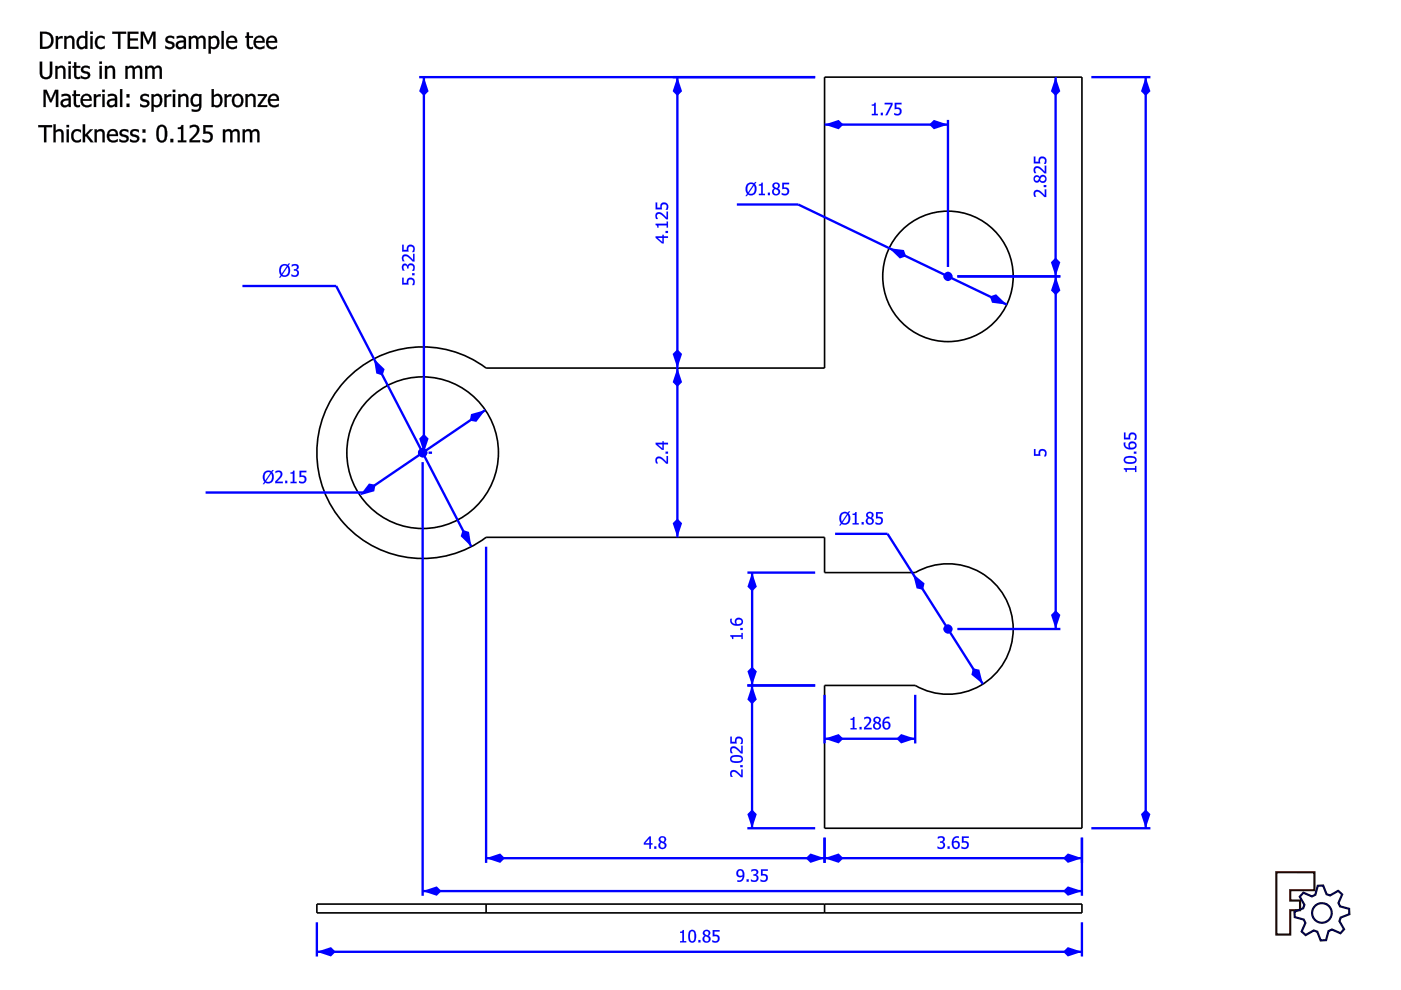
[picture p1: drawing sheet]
<svg xmlns="http://www.w3.org/2000/svg" width="297mm" height="210mm" viewBox="0 0 297 210" stroke-linecap="round" stroke-linejoin="round" font-family="sans-serif">
<path d="M270.6 184.9h8.1v3.8h-5.1v2.2h2v2.1h-2v5.1h-3z" fill="none" stroke="#370700" stroke-width=".45"/>
<g fill="none" stroke="#000137" stroke-width=".45">
<path d="M276.3 189.3l1.9 .8 .7-.4 .5-1.9 1.1-.1 .8 1.9 .7 .3 1.7-1 .9 .7-.8 1.9 .3 .7 1.9 .5 .1 1.1-1.9 .7-.2 .8 1 1.7-.8 .9-1.8-.8-.7 .3-.5 1.9-1.2 .1-.7-1.8-.8-.3-1.7 1-.8-.8 .8-1.8-.4-.7-1.9-.6-.1-1.1 1.9-.7 .3-.8-1-1.7z"/>
<circle cx="280.3" cy="193.6" r="2.08"/>
</g>
<g fill="none" stroke="#000" stroke-width=".35">
<path d="M74.3 79.6a22.4 22.4 0 0 1 28.8-1.6h71.7v-61.6h54.6v159.2h-54.6v-30.3h19.2a13.8 13.8 0 0 0 20.8-11.9 13.8 13.8 0 0 0-20.8-12h-19.2v-7.5h-71.7a22.4 22.4 0 0 1-30.7-3.5 22.4 22.4 0 0 1 1.9-30.8zM103.1 191.7h-35.9v1.9h35.9M103.1 191.7h126.3v1.9h-126.3M103.1 191.7v1.9M174.8 191.7v1.9"/>
<circle cx="201" cy="58.6" r="13.8"/>
<circle cx="89.6" cy="96" r="16.1"/>
</g>
<circle cx="201" cy="133.4" r=".5" fill="#00f"/>
<path d="M200 133.4a1 1 0 0 1 2 0 1 1 0 0 1-2 0z" fill="#00f"/>
<path d="M188.2 113.2l20.2 31.8" fill="none" stroke="#00f" stroke-width=".5"/>
<g fill="#00f">
<path d="M193.6 121.7l2.4 2-.3 1.4-1.4-.4z"/>
<path d="M206.3 141.7l1.3 .3 .8 3-2.4-1.9z"/>
</g>
<path d="M177.1 113.2h11.1" fill="none" stroke="#00f" stroke-width=".5"/>
<g fill="#00f">
<path d="M200 58.6a1 1 0 0 1 2 0 1 1 0 0 1-2 0z"/>
<path d="M178.3 108.9l.5-.3 .5-.1 .5 .2 .2-.3h.2l-.3 .5a1.55 1.55 0 0 1-.5 2.3h-.5l-.4-.1-.3 .3h-.2l.3-.5a1.72 1.72 0 0 1 0-2zM178.5 109.1l-.2 .8 .2 .7 1.1-1.6-.5-.2zM179.7 109.1l-1.1 1.7a.87 .87 0 0 0 1.1-.1 .87 .87 0 0 0 .2-1zM180.8 108.9a.41 .41 0 0 0 .5-.3h.3v2.3h.5v.3h-1.3v-.3h.5v-1.7h-.5zM182.7 110.7h.4v.5h-.4zM184.1 108.9a.48 .48 0 0 0 0 .6 .48 .48 0 0 0 .6 .1 .47 .47 0 0 0 .1-.7 .47 .47 0 0 0-.7 0zM184.1 110a.53 .53 0 0 0-.2 .7 .53 .53 0 0 0 .7 .2 .53 .53 0 0 0 .2-.7l-.6-.3zM183.9 108.7a.74 .74 0 0 1 1.1 0 .74 .74 0 0 1-.2 1.1 .8 .8 0 0 1-.1 1.4 .8 .8 0 0 1-1.1-.9l.4-.5a.65 .65 0 0 1-.1-1.1zM185.7 108.6h1.5v.3h-1.1v.7a.9 .9 0 0 1 1.1 1 .9 .9 0 0 1-1.4 .6l-.2-.1v-.4a.63 .63 0 0 0 1 .2 .63 .63 0 0 0 0-1h-.9z"/>
<path d="M178.3 108.9a1.13 1.13 0 0 1 1.5-.2l.2-.3h.3l-.4 .4a1.57 1.57 0 0 1-.5 2.4l-.5 .1-.4-.2-.3 .3h-.3l.4-.5a1.73 1.73 0 0 1 0-2zM178.3 108.9a1.71 1.71 0 0 0 0 2l-.3 .5h.2l.2-.4a1.23 1.23 0 0 0 1.5-.1 1.23 1.23 0 0 0 .3-1.4l-.3-.6 .3-.5h-.2l-.2 .3a1.22 1.22 0 0 0-1.5 .2zM178.5 109.1a1.67 1.67 0 0 0 0 1.5l1.1-1.6a.8 .8 0 0 0-1.1 .1zM178.5 109.1a.75 .75 0 0 1 1.1-.1l-1.1 1.7a1.58 1.58 0 0 1 0-1.6zM179.7 109.2l-1.1 1.6a.87 .87 0 0 0 1.1-.1 .87 .87 0 0 0 .2-1zM179.7 109.1a1.15 1.15 0 0 1-.7 1.9l-.4-.2zM180.8 108.9l.4-.1 .1-.2h.3v2.3h.5v.3h-1.3v-.3h.5v-1.7h-.5zM180.8 108.9v.3h.5v1.7h-.5v.3h1.3v-.3h-.5v-2.3h-.3a.41 .41 0 0 1-.5 .3zM182.7 110.7h.4v.5h-.4zM182.7 110.7v.5h.4v-.5zM184.1 108.9v.5l.5 .3a.47 .47 0 0 0 .2-.7 .47 .47 0 0 0-.7-.1zM184.1 108.9a.47 .47 0 0 1 .7 .1 .47 .47 0 0 1-.3 .7l-.3-.1a.43 .43 0 0 1-.1-.7zM184.2 109.9a.63 .63 0 0 0 0 1 .53 .53 0 0 0 .7-.5 .53 .53 0 0 0-.7-.5zM183.9 110.4a.52 .52 0 0 1 1 0 .52 .52 0 0 1-1 0zM183.8 108.7a.75 .75 0 0 1 1.2 0 .75 .75 0 0 1-.2 1.1 .79 .79 0 0 1 .4 1.1 .79 .79 0 0 1-1.1 .3l-.3-.2a.74 .74 0 0 1 .2-1.2 .63 .63 0 0 1-.2-1.1zM183.9 108.7a.66 .66 0 0 0 .1 1.1 .77 .77 0 0 0-.1 1.2 .77 .77 0 0 0 1.1-.1 .77 .77 0 0 0-.2-1.1 .72 .72 0 0 0 .2-1.1 .72 .72 0 0 0-1.1 0zM185.7 108.6h1.5v.3h-1.1v.7a.91 .91 0 0 1 1.1 1 .91 .91 0 0 1-1.4 .6l-.2-.1v-.4l.6 .2 .5-.1a.6 .6 0 0 0-.1-.8 .6 .6 0 0 0-.8-.1h-.1zM185.7 108.6v1.3l1 .1a.64 .64 0 0 1-.1 .9 .64 .64 0 0 1-.9-.2l-.1 .4a1.22 1.22 0 0 0 1.4-.1 .97 .97 0 0 0-.1-1.3l-.8-.1v-.7h1.1v-.3z"/>
</g>
<circle cx="201" cy="58.6" r=".5" fill="#00f"/>
<path d="M169.2 43.4l44.3 21.2" fill="none" stroke="#00f" stroke-width=".5"/>
<g fill="#00f">
<path d="M188.5 52.6l3.1 .4 .5 1.3-1.3 .5z"/>
<path d="M209.9 62.9l1.3-.5 2.3 2.2-3.2-.4z"/>
</g>
<path d="M156.2 43.4h13" fill="none" stroke="#00f" stroke-width=".5"/>
<g fill="#00f">
<path d="M88.6 96a1 1 0 0 1 2 0 1 1 0 0 1-2 0z"/>
<path d="M158.4 39.1l.5-.4h.5l.5 .2 .2-.3h.2l-.3 .4a1.55 1.55 0 0 1-.4 2.4h-.6l-.4-.2-.3 .4h-.2l.3-.5a1.72 1.72 0 0 1 0-2zM158.7 39.3l-.3 .8 .2 .7 1.1-1.6-.5-.2zM159.9 39.3l-1.1 1.7a.87 .87 0 0 0 1-.1 .87 .87 0 0 0 .2-1.1zM160.9 39.1a.41 .41 0 0 0 .5-.4h.3v2.4h.5v.3h-1.3v-.3h.5v-1.7h-.5zM162.8 40.9h.4v.5h-.4zM164.2 39.1a.48 .48 0 0 0 .1 .6 .48 .48 0 0 0 .6 .1 .47 .47 0 0 0 0-.7 .47 .47 0 0 0-.7 0zM164.2 40.2a.53 .53 0 0 0-.2 .7 .53 .53 0 0 0 .7 .2 .53 .53 0 0 0 .3-.7l-.7-.3zM164 38.9a.74 .74 0 0 1 1.1 0 .74 .74 0 0 1-.2 1.1 .8 .8 0 0 1-.1 1.4 .8 .8 0 0 1-1.1-1l.4-.4a.65 .65 0 0 1-.1-1.1zM165.9 38.8h1.4v.3h-1.1v.7a.9 .9 0 0 1 1.1 1 .9 .9 0 0 1-1.4 .5h-.1v-.4a.63 .63 0 0 0 .9 .1 .63 .63 0 0 0 0-.9h-.8z"/>
<path d="M158.4 39a1.13 1.13 0 0 1 1.5-.1l.2-.3h.3l-.3 .4a1.57 1.57 0 0 1-.5 2.4h-.6l-.4-.2-.2 .4h-.3l.3-.5a1.73 1.73 0 0 1 0-2.1zM158.4 39.1a1.71 1.71 0 0 0 0 2l-.3 .5h.2l.3-.4a1.23 1.23 0 0 0 1.4-.1 1.23 1.23 0 0 0 .3-1.5l-.3-.6 .3-.4h-.2l-.2 .3a1.22 1.22 0 0 0-1.5 .2zM158.7 39.3a1.67 1.67 0 0 0-.1 1.5l1.1-1.6a.8 .8 0 0 0-1 .1zM158.6 39.3a.75 .75 0 0 1 1.1-.1l-1.1 1.6a1.58 1.58 0 0 1 0-1.5zM159.8 39.3l-1 1.7a.87 .87 0 0 0 1-.1 .87 .87 0 0 0 .2-1.1zM159.9 39.3a1.15 1.15 0 0 1-.8 1.8l-.4-.1zM160.9 39.1l.4-.1 .1-.3h.3v2.4h.5v.3h-1.3v-.3h.5v-1.7h-.5zM160.9 39.1v.3l.5-.1v1.8h-.5v.3h1.3v-.3h-.5v-2.4h-.2a.41 .41 0 0 1-.6 .4zM162.8 40.8h.5v.6h-.5zM162.8 40.9v.5h.4v-.5zM164.2 39.1v.5l.5 .3a.47 .47 0 0 0 .2-.7 .47 .47 0 0 0-.7-.1zM164.2 39a.47 .47 0 0 1 .8 .2 .47 .47 0 0 1-.4 .7l-.3-.2a.43 .43 0 0 1-.1-.7zM164.3 40.1a.63 .63 0 0 0 .1 1 .53 .53 0 0 0 .6-.5 .53 .53 0 0 0-.7-.5zM164 40.6a.55 .55 0 0 1 1.1 0 .55 .55 0 0 1-1.1 0zM164 38.9a.75 .75 0 0 1 1.1 0 .75 .75 0 0 1-.2 1.1 .79 .79 0 0 1 .4 1.1 .79 .79 0 0 1-1.1 .3l-.3-.2a.74 .74 0 0 1 .2-1.2 .63 .63 0 0 1-.1-1.1zM164 38.9a.66 .66 0 0 0 .2 1.1 .77 .77 0 0 0-.2 1.1 .77 .77 0 0 0 1.1 0 .77 .77 0 0 0-.2-1.1 .72 .72 0 0 0 .2-1.1 .72 .72 0 0 0-1.1 0zM165.8 38.7h1.5v.4h-1.1v.7a.91 .91 0 0 1 1.1 1 .91 .91 0 0 1-1.4 .5h-.2v-.4l.6 .2 .5-.2a.6 .6 0 0 0 0-.8 .6 .6 0 0 0-.8 0h-.2zM165.9 38.8v1.3h.9a.64 .64 0 0 1-.1 1 .64 .64 0 0 1-.9-.2v.4a1.22 1.22 0 0 0 1.3-.1 .97 .97 0 0 0-.1-1.3l-.8-.1v-.8l1.1 .1v-.3z"/>
</g>
<circle cx="89.6" cy="96" r=".5" fill="#00f"/>
<path d="M71.3 60.6l28.6 55.3" fill="none" stroke="#00f" stroke-width=".5"/>
<g fill="#00f">
<path d="M79.3 76.1l2.2 2.2-.4 1.3-1.3-.4z"/>
<path d="M98.1 112.4l1.3 .4 .5 3.1-2.2-2.2z"/>
</g>
<path d="M51.4 60.6h19.9" fill="none" stroke="#00f" stroke-width=".5"/>
<g fill="#00f">
<path d="M88.6 96a1 1 0 0 1 2 0 1 1 0 0 1-2 0z"/>
<path d="M59.5 56.3l.5-.3h.5l.5 .2 .2-.3h.3l-.3 .4a1.55 1.55 0 0 1-.5 2.4h-.5l-.5-.2-.2 .3h-.3l.3-.4a1.72 1.72 0 0 1 0-2.1zM59.8 56.6l-.3 .7 .2 .8 1.1-1.7-.5-.1zM61 56.6l-1.1 1.6a.87 .87 0 0 0 1 0 .87 .87 0 0 0 .2-1.1zM61.9 56.1h.1a.76 .76 0 0 1 1-.1 .76 .76 0 0 1 .2 1l-.4 .2a.82 .82 0 0 1 .5 1.1 .82 .82 0 0 1-1.2 .4l-.3-.2v-.3a.64 .64 0 0 0 .9 .2 .64 .64 0 0 0 .2-.9l-.6-.1v-.3a.46 .46 0 0 0 .6-.2 .46 .46 0 0 0-.1-.6 .46 .46 0 0 0-.7 .1l-.2 .1z"/>
<path d="M59.5 56.3a1.13 1.13 0 0 1 1.5-.1l.2-.3h.3l-.3 .4a1.57 1.57 0 0 1-.5 2.4h-.5l-.5-.2-.2 .4h-.3l.3-.5a1.73 1.73 0 0 1 0-2.1zM59.5 56.4a1.71 1.71 0 0 0 0 2l-.3 .4h.3l.2-.3a1.23 1.23 0 0 0 1.4-.1 1.23 1.23 0 0 0 .3-1.5l-.3-.6 .4-.4h-.3l-.2 .3a1.22 1.22 0 0 0-1.5 .2zM59.8 56.6a1.67 1.67 0 0 0-.1 1.5l1.1-1.7a.8 .8 0 0 0-1 .2zM59.8 56.5a.75 .75 0 0 1 1-.1l-1.1 1.7a1.58 1.58 0 0 1 .1-1.6zM60.9 56.6l-1 1.6a.87 .87 0 0 0 1 0 .87 .87 0 0 0 .2-1.1zM61 56.6a1.15 1.15 0 0 1-.8 1.8l-.4-.2zM61.8 56.1a.85 .85 0 0 1 1-.2 .85 .85 0 0 1 .5 .9l-.5 .4a.71 .71 0 0 1 .6 .5 .71 .71 0 0 1-.3 .8h.1a1.28 1.28 0 0 1-1.4 0v-.3a.88 .88 0 0 0 1.1 .1l.1-.2a.51 .51 0 0 0-.1-.6 .51 .51 0 0 0-.6-.1v-.3a.45 .45 0 0 0 .6-.2 .45 .45 0 0 0-.1-.5l-.4-.1-.6 .2zM61.9 56.1v.4a.58 .58 0 0 1 .6-.3 .58 .58 0 0 1 .5 .6l-.3 .3h-.4v.3a.56 .56 0 0 1 .7 .6 .56 .56 0 0 1-.9 .3l-.3-.1v.3a.89 .89 0 0 0 1.2 .1 .89 .89 0 0 0 .2-1.2l-.4-.2a.61 .61 0 0 0 .5-.5 .61 .61 0 0 0-.2-.6l-.6-.1z"/>
</g>
<circle cx="89.6" cy="96" r=".5" fill="#00f"/>
<path d="M102.9 86.9l-25.7 17.5" fill="none" stroke="#00f" stroke-width=".5"/>
<g fill="#00f">
<path d="M78.2 102.5l1.4 .3-.2 1.4-3.1 .8z"/>
<path d="M99.9 87.8l3-.9-1.9 2.5-1.4-.2z"/>
</g>
<path d="M43.6 104.4h33.6" fill="none" stroke="#00f" stroke-width=".5"/>
<g fill="#00f">
<path d="M56 100.1l.6-.3h.5l.4 .2 .2-.3h.3l-.3 .4a1.55 1.55 0 0 1-.5 2.3l-.5 .1-.5-.2-.2 .3h-.3l.4-.4a1.72 1.72 0 0 1-.1-2.1zM56.3 100.3l-.2 .8 .2 .8 1.1-1.7-.5-.1zM57.5 100.4l-1.1 1.6a.87 .87 0 0 0 1.1 0 .87 .87 0 0 0 .2-1.1zM58.4 99.9a.91 .91 0 0 1 1.4 .2 .91 .91 0 0 1-.4 1.4l-.7 .6h1.3v.3h-1.6v-.3l.3-.3a1.29 1.29 0 0 0 .7-1.6l-.4-.1-.6 .2zM60.5 101.9h.4v.5h-.4zM61.6 100.2a.41 .41 0 0 0 .5-.4h.3v2.4h.5v.2h-1.3v-.2h.5v-1.8h-.5zM63.5 99.8h1.4v.3h-1v.7a.9 .9 0 0 1 1.1 1.1 .9 .9 0 0 1-1.4 .5l-.2-.1v-.3a.63 .63 0 0 0 .9 .1 .63 .63 0 0 0 .1-.9h-.9z"/>
<path d="M56 100.1a1.13 1.13 0 0 1 1.5-.1l.2-.4h.3l-.3 .5a1.57 1.57 0 0 1-.5 2.4h-.5l-.5-.2-.2 .4h-.3l.4-.5a1.73 1.73 0 0 1-.1-2.1zM56.1 100.1a1.71 1.71 0 0 0 0 2.1l-.4 .4h.3l.2-.3a1.23 1.23 0 0 0 1.5-.1 1.23 1.23 0 0 0 .3-1.5l-.3-.6 .3-.4h-.3l-.1 .3a1.22 1.22 0 0 0-1.5 .1zM56.3 100.4a1.67 1.67 0 0 0 0 1.5l1.1-1.7a.8 .8 0 0 0-1.1 .2zM56.3 100.3a.75 .75 0 0 1 1.1-.1l-1.1 1.7a1.58 1.58 0 0 1 0-1.6zM57.5 100.4l-1.1 1.6a.87 .87 0 0 0 1.1-.1 .87 .87 0 0 0 .2-1zM57.5 100.4a1.15 1.15 0 0 1-.8 1.8l-.3-.2zM58.4 99.9a.86 .86 0 0 1 1.2 0 .86 .86 0 0 1 .1 1.1l-1 1.1h1.3v.4l-1.7-.1a1.46 1.46 0 0 1 .8-1.2 .78 .78 0 0 0 .3-1l-.4-.1-.6 .2zM58.4 99.9v.4a.61 .61 0 0 1 .6-.2 .61 .61 0 0 1 .5 .4l-.2 .6-.9 1v.3h1.6v-.3l-1.4 .1a2.05 2.05 0 0 0 1.2-2.1 1.06 1.06 0 0 0-1.4-.2zM60.5 101.9h.4v.6h-.4zM60.5 101.9v.5h.4v-.5zM61.6 100.2l.4-.1 .1-.3h.3v2.4h.5v.3h-1.3v-.3h.5v-1.8h-.5zM61.6 100.2v.2h.5v1.8h-.5v.2h1.3v-.2h-.5v-2.4h-.2a.41 .41 0 0 1-.6 .4zM63.5 99.8h1.5v.3h-1.1v.7a.91 .91 0 0 1 1.1 1.1 .91 .91 0 0 1-1.5 .5h-.1v-.4l.6 .2 .5-.2a.6 .6 0 0 0-.1-.8 .6 .6 0 0 0-.8 0h-.1zM63.5 99.8v1.4h1a.64 .64 0 0 1-.2 .9 .64 .64 0 0 1-.9-.1v.3a1.22 1.22 0 0 0 1.3-.1 .97 .97 0 0 0 0-1.2l-.9-.2v-.7h1.1v-.3z"/>
</g>
<path d="M231.4 16.4h12.5M242.9 16.4v159.2M231.4 175.6h12.5" fill="none" stroke="#00f" stroke-width=".5"/>
<g fill="#00f">
<path d="M242.9 16.4l1 2.9-1 1-1-1z"/>
<path d="M242.9 171.6l1 1-1 3-1-3z"/>
<path d="M238.3 99.3h2.4v-.5h.2v1.3h-.2v-.5h-1.8v.5h-.2a.41 .41 0 0 0-.4-.6zM238.4 97a2.2 2.2 0 0 1 2.4 0 .84 .84 0 0 1 0 1 .84 .84 0 0 1-.9 .3 1.15 1.15 0 0 1-1.6-1zM238.6 97.3a.59 .59 0 0 0 .2 .6 .59 .59 0 0 0 .7 .1h.3a.56 .56 0 0 0 .7-.1 .56 .56 0 0 0 0-.7l-1.1-.2zM240.4 95.8h.5v.4h-.5zM238.3 93.8h.3a.77 .77 0 0 0 .8 1.1 .85 .85 0 0 1 .4-1.2 .85 .85 0 0 1 1.2 .7 .85 .85 0 0 1-1 .9 1.27 1.27 0 0 1-1.7-1.5zM239.6 94.1l-.1 .4a.5 .5 0 0 0 .3 .5 .5 .5 0 0 0 .6-.2 .54 .54 0 0 0 .1-.8 .54 .54 0 0 0-.9 .1zM238.3 91.7h.3v1.1h.7a.9 .9 0 0 1 1-1.1 .9 .9 0 0 1 .6 1.4l-.1 .2h-.3a.63 .63 0 0 0 .1-1 .63 .63 0 0 0-.9 0v.8h-1.4z"/>
<path d="M238.3 99.2l2.4 .1-.1-.5h.3v1.3h-.3v-.5h-1.7v.5h-.3v-.4l-.3-.1zM238.3 99.3v.2a.41 .41 0 0 1 .4 .6h.2v-.5h1.8v.5h.2v-1.3h-.2v.5zM238.4 97a2.21 2.21 0 0 1 2.4 0 .86 .86 0 0 1 0 1 .86 .86 0 0 1-.9 .4 1.16 1.16 0 0 1-1.6-1.2zM238.4 97.1a.82 .82 0 0 0 0 .9 .82 .82 0 0 0 .9 .3 1.14 1.14 0 0 0 1.6-1 1.87 1.87 0 0 0-2.5-.2zM238.6 97.3v.3l.2 .3 1 .1a.54 .54 0 0 0 .7-.1 .54 .54 0 0 0 0-.7l-1.1-.1zM238.6 97.3l.7-.3 1.1 .1a.4 .4 0 0 1 .3 .4 .4 .4 0 0 1-.3 .4l-.8 .1a.69 .69 0 0 1-.7 0 .69 .69 0 0 1-.3-.7zM240.4 95.8h.5v.4h-.5zM240.4 95.8v.4h.5v-.4zM238.3 93.8l.3 .1a.75 .75 0 0 0 .8 1 .85 .85 0 0 1 .1-1.2 .85 .85 0 0 1 1.2 .1 .78 .78 0 0 1 0 1.2 1.49 1.49 0 0 1-1.6 .3 1.49 1.49 0 0 1-.8-1.4zM238.3 93.8l.2 1 .7 .4a1.19 1.19 0 0 0 1.7-.9 .92 .92 0 0 0-1.5-.4 .89 .89 0 0 0 .1 1.1 .8 .8 0 0 1-.9-1.2zM239.6 94.1v.5l.2 .3a.53 .53 0 0 0 .8-.2 .53 .53 0 0 0-.3-.7zM239.6 94.1a.57 .57 0 0 1 .8-.1 .57 .57 0 0 1 .1 .8 .54 .54 0 0 1-.6 .2 .54 .54 0 0 1-.4-.6zM238.3 91.7h.3v1.1h.7a.91 .91 0 0 1 1.1-1.1 .91 .91 0 0 1 .5 1.4l-.1 .2h-.4l.2-.6-.1-.5a.6 .6 0 0 0-.8 0 .6 .6 0 0 0-.1 .8l.1 .2h-1.4zM238.3 91.7v1.4h1.4v-.9a.64 .64 0 0 1 .9 .1 .64 .64 0 0 1-.1 .9h.3a1.22 1.22 0 0 0-.1-1.3 .97 .97 0 0 0-1.2 .1l-.2 .8h-.7v-1.1z"/>
</g>
<path d="M203 58.6h21.8M223.8 58.6v74.8M203 133.4h21.8" fill="none" stroke="#00f" stroke-width=".5"/>
<g fill="#00f">
<path d="M223.8 58.6l1 3-1 1-1-1z"/>
<path d="M223.8 129.4l1 1-1 3-1-3z"/>
<path d="M219.2 95.2h.3v1.1h.7a.9 .9 0 0 1 1.1-1.1 .9 .9 0 0 1 .5 1.4l-.1 .2h-.3a.63 .63 0 0 0 .1-1 .63 .63 0 0 0-.9 0v.8h-1.4z"/>
<path d="M219.2 95.2h.3v1.1h.7a.91 .91 0 0 1 1.1-1.1 .91 .91 0 0 1 .5 1.4l-.1 .2h-.3l.2-.6-.2-.5a.6 .6 0 0 0-.8 0 .6 .6 0 0 0 0 .8v.2h-1.4zM219.2 95.2v1.4h1.4v-.9a.64 .64 0 0 1 .9 .1 .64 .64 0 0 1-.1 .9h.3a1.22 1.22 0 0 0-.1-1.3 .97 .97 0 0 0-1.2 .1l-.2 .8h-.7v-1.1z"/>
</g>
<path d="M223.8 16.4v42.2M203 58.6h21.8" fill="none" stroke="#00f" stroke-width=".5"/>
<g fill="#00f">
<path d="M223.8 16.4l1 2.9-1 1-1-1z"/>
<path d="M223.8 54.6l1 1-1 3-1-3z"/>
<path d="M219.3 40.5a1.39 1.39 0 0 1 1.9 .6l.3 .3v-1.2h.3v1.6h-.4l-.3-.4a1.29 1.29 0 0 0-1.5-.6l-.1 .4 .2 .5h-.4l-.1-.7zM221.3 39.2h.5v.5h-.5zM219.5 37.6a.43 .43 0 0 0 .1 .7 .43 .43 0 0 0 .6-.2 .43 .43 0 0 0-.2-.6zM220.8 37.6a.52 .52 0 0 0 0 .8 .52 .52 0 0 0 .8-.3 .49 .49 0 0 0-.2-.6 .49 .49 0 0 0-.6 .1zM219.3 37.4a.68 .68 0 0 1 1.1 .1 .8 .8 0 0 1 1.4 .2 .8 .8 0 0 1-.9 1.1l-.5-.5a.74 .74 0 0 1-1.1 .2 .74 .74 0 0 1 0-1.1zM219.3 35.5a1.39 1.39 0 0 1 1.9 .6l.3 .3v-1.3h.3v1.6h-.4l-.3-.3a1.29 1.29 0 0 0-1.5-.7l-.1 .4 .2 .6h-.4l-.1-.7zM219.2 33.2h.3v1.1h.7a.9 .9 0 0 1 1-1.1 .9 .9 0 0 1 .6 1.4l-.1 .1h-.3a.63 .63 0 0 0 .1-.9 .63 .63 0 0 0-.9 0l-.1 .8h-1.3z"/>
<path d="M219.3 40.5a.87 .87 0 0 1 1.1-.1l1.1 1v-1.3h.3v1.7a1.46 1.46 0 0 1-1.2-.8 .78 .78 0 0 0-1-.2l-.1 .4 .2 .5h-.4a1.26 1.26 0 0 1 0-1.2zM219.4 40.5l-.2 .3v.6l.1 .3h.4a.61 .61 0 0 1-.3-.6 .61 .61 0 0 1 .5-.5l.6 .2 .9 1h.4v-1.6h-.3v1.3a2.05 2.05 0 0 0-2-1.1zM221.3 39.2h.5v.5h-.5zM221.3 39.2v.5h.5v-.5zM219.5 37.6a.41 .41 0 0 0 0 .7 .41 .41 0 0 0 .7-.2l.1-.3-.1-.2-.4-.1zM219.5 37.6a.43 .43 0 0 1 .6-.1 .43 .43 0 0 1 .1 .6 .44 .44 0 0 1-.7 .2 .44 .44 0 0 1 0-.7zM220.8 37.6l-.3 .5a.63 .63 0 0 0 1.1 0 .47 .47 0 0 0-.2-.6 .47 .47 0 0 0-.6 .1zM220.5 37.9a.55 .55 0 0 1 1.1 0 .55 .55 0 0 1-1.1 0zM219.3 37.4a.66 .66 0 0 1 1.1 .1 .79 .79 0 0 1 1.1-.3 .79 .79 0 0 1 .3 1.1l-.2 .3a.74 .74 0 0 1-1.2-.3 .73 .73 0 0 1-1 .3 .73 .73 0 0 1-.2-1.1zM219.3 37.4a.74 .74 0 0 0 0 1.1 .74 .74 0 0 0 1.1-.2 .77 .77 0 0 0 1.2 .2 .77 .77 0 0 0 0-1.2 .77 .77 0 0 0-1.2 .3 .65 .65 0 0 0-1.1-.2zM219.3 35.4a.87 .87 0 0 1 1.1 0l1.1 1v-1.3h.3v1.7a1.46 1.46 0 0 1-1.2-.8 .78 .78 0 0 0-1-.3l-.1 .4 .2 .6h-.4a1.26 1.26 0 0 1 0-1.3zM219.4 35.5l-.2 .3v.6l.1 .3h.4a.61 .61 0 0 1-.3-.6 .61 .61 0 0 1 .5-.5l.6 .2 .9 .9h.4v-1.6h-.3v1.4a2.05 2.05 0 0 0-2-1.1zM219.2 33.2h.3v1.1h.7a.91 .91 0 0 1 1.1-1.1 .91 .91 0 0 1 .5 1.4l-.1 .2h-.4l.2-.6-.1-.5a.6 .6 0 0 0-.8 0 .6 .6 0 0 0-.1 .8l.1 .2h-1.4zM219.2 33.2v1.4h1.3l.1-.9a.64 .64 0 0 1 .9 .1 .64 .64 0 0 1-.1 .9h.3a1.22 1.22 0 0 0-.1-1.3 .97 .97 0 0 0-1.2 .1l-.2 .8h-.7v-1.1z"/>
</g>
<path d="M174.8 177.6v5.3M229.4 177.6v5.3M174.8 182h54.6" fill="none" stroke="#00f" stroke-width=".5"/>
<g fill="#00f">
<path d="M226.4 181l3 1-3 .9-1-.9z"/>
<path d="M174.8 182l3-1 1 1-1 .9z"/>
<path d="M198.9 177.5l.1-.1a.76 .76 0 0 1 1 0 .76 .76 0 0 1 .2 .9l-.4 .2a.82 .82 0 0 1 .5 1.1 .82 .82 0 0 1-1.2 .4l-.3-.1v-.4a.64 .64 0 0 0 .9 .2 .64 .64 0 0 0 .2-.9l-.6-.1v-.3a.46 .46 0 0 0 .6-.2 .46 .46 0 0 0-.2-.6 .46 .46 0 0 0-.6 .1l-.2 .1zM200.9 179.5h.4v.5h-.4zM202.2 177.6l.9-.3h.2v.4a.77 .77 0 0 0-1.1 .8 .84 .84 0 0 1 1.2 .4 .84 .84 0 0 1-.7 1.1 .84 .84 0 0 1-.9-1l.1-.8zM202.2 178.7a.59 .59 0 0 0 .1 .8 .59 .59 0 0 0 .8 0 .59 .59 0 0 0-.1-.8 .59 .59 0 0 0-.8 0zM204 177.3h1.4v.4h-1.1v.6a.9 .9 0 0 1 1.1 1.1 .9 .9 0 0 1-1.4 .5h-.1v-.4a.63 .63 0 0 0 .9 .1 .63 .63 0 0 0 0-.9h-.8z"/>
<path d="M198.8 177.4a.85 .85 0 0 1 1-.1 .85 .85 0 0 1 .5 .8l-.5 .4a.71 .71 0 0 1 .6 .5 .71 .71 0 0 1-.3 .8 1.28 1.28 0 0 1-1.3 .1v-.4a.88 .88 0 0 0 1.1 .1l.1-.2a.51 .51 0 0 0-.1-.6 .51 .51 0 0 0-.6-.1v-.3a.45 .45 0 0 0 .5-.2 .45 .45 0 0 0 0-.5l-.4-.1-.6 .2zM198.9 177.5v.3a.58 .58 0 0 1 .6-.2 .58 .58 0 0 1 .4 .6l-.3 .2h-.3v.3a.56 .56 0 0 1 .7 .7 .56 .56 0 0 1-.9 .3l-.3-.2v.3a.89 .89 0 0 0 1.2 .1 .89 .89 0 0 0 .2-1.2l-.4-.2a.61 .61 0 0 0 .5-.4 .61 .61 0 0 0-.2-.7l-.6-.1zM200.9 179.4h.5v.6h-.5zM200.9 179.5v.5h.4v-.5zM202.2 177.6l.4-.3h.5h.2v.4a.75 .75 0 0 0-1.1 .8 .85 .85 0 0 1 1.2 .1 .85 .85 0 0 1-.1 1.2 .78 .78 0 0 1-1.2 0l-.2-.4-.1-.8zM202.1 177.7l-.2 .5a1.19 1.19 0 0 0 .9 1.8 .92 .92 0 0 0 .4-1.6v.1a.89 .89 0 0 0-1.1 0 .8 .8 0 0 1 1.2-.8v-.4h-.3l-.5 .1zM202.2 178.7v.1a.53 .53 0 0 0 .2 .8 .53 .53 0 0 0 .7-.3 .56 .56 0 0 0-.2-.7 .56 .56 0 0 0-.7 .1zM202.2 178.7l.4-.1 .4 .1a.57 .57 0 0 1 .1 .7 .57 .57 0 0 1-.8 .2zM203.9 177.3h1.5v.4h-1.1v.6a.91 .91 0 0 1 1.1 1.1 .91 .91 0 0 1-1.4 .5h-.2v-.4l.6 .2 .5-.2a.6 .6 0 0 0 0-.8 .6 .6 0 0 0-.8 0h-.2zM204 177.3v1.4h.9a.64 .64 0 0 1-.1 1 .64 .64 0 0 1-.9-.2v.3a1.22 1.22 0 0 0 1.3 0 .97 .97 0 0 0-.1-1.3l-.8-.1v-.8l1.1 .1v-.4z"/>
</g>
<path d="M89.6 98v91.9M229.4 177.6v12.3M89.6 188.9h139.8" fill="none" stroke="#00f" stroke-width=".5"/>
<g fill="#00f">
<path d="M226.4 187.9l3 1-3 1-1-1z"/>
<path d="M89.6 188.9l3-1 1 1-1 1z"/>
<path d="M156.4 185.1a.57 .57 0 0 0 1.1 0 .57 .57 0 0 0-1.1 0zM156.4 184.5a.89 .89 0 0 1 1.1-.1 .89 .89 0 0 1 .3 1.1 1.21 1.21 0 0 1-1.5 1.4l.1-.3a.77 .77 0 0 0 1.1-.8 .84 .84 0 0 1-1.2-.1 .84 .84 0 0 1 .1-1.2zM158.3 186.4h.4v.5h-.4zM159.3 184.4h.1a.76 .76 0 0 1 1-.1 .76 .76 0 0 1 .2 1l-.3 .2a.82 .82 0 0 1 .4 1.1 .82 .82 0 0 1-1.2 .3l-.3-.1v-.3a.64 .64 0 0 0 .9 .2 .64 .64 0 0 0 .3-.9l-.6-.1v-.3a.46 .46 0 0 0 .5-.2 .46 .46 0 0 0-.1-.6 .46 .46 0 0 0-.6 .1l-.3 .1zM161.3 184.3h1.5v.3h-1.1v.7a.9 .9 0 0 1 1.1 1.1 .9 .9 0 0 1-1.4 .5l-.2-.1v-.3a.63 .63 0 0 0 1 .1 .63 .63 0 0 0 0-.9h-.9z"/>
<path d="M156.4 185.1a.55 .55 0 0 0 1.1 0 .55 .55 0 0 0-1.1 0zM156.4 185.1a.59 .59 0 0 1 1.1 0 .59 .59 0 0 1-1.1 0zM156.4 184.5a.78 .78 0 0 1 1.1 0l.3 .7-.2 1.2-.3 .4-.5 .2h-.5l.1-.4a.75 .75 0 0 0 1-.8h.1a.85 .85 0 0 1-1.3-.1 .85 .85 0 0 1 .2-1.2zM156.4 184.5a.97 .97 0 0 0 0 1.3 .89 .89 0 0 0 1.1 0 .79 .79 0 0 1-1.1 .8l-.1 .3a1.26 1.26 0 0 0 1.5-1.6 .83 .83 0 0 0-.5-.9 .83 .83 0 0 0-.9 .1zM158.3 186.4h.4v.6h-.4zM158.3 186.4v.5h.4v-.5zM159.3 184.4a.85 .85 0 0 1 1-.2 .85 .85 0 0 1 .4 .9l-.4 .4a.71 .71 0 0 1 .5 .5 .71 .71 0 0 1-.2 .7v.1a1.28 1.28 0 0 1-1.4 0l.1-.4a.88 .88 0 0 0 1 .1l.1-.1a.51 .51 0 0 0-.1-.6 .51 .51 0 0 0-.6-.1v-.3a.45 .45 0 0 0 .6-.2 .45 .45 0 0 0 0-.5l-.4-.1-.6 .2zM159.3 184.4v.4a.58 .58 0 0 1 .7-.3 .58 .58 0 0 1 .4 .6l-.3 .3h-.3v.3a.56 .56 0 0 1 .6 .6 .56 .56 0 0 1-.9 .3l-.3-.1v.3a.89 .89 0 0 0 1.2 .1 .89 .89 0 0 0 .2-1.2l-.3-.2a.61 .61 0 0 0 .4-.5 .61 .61 0 0 0-.2-.6l-.5-.1zM161.3 184.3h1.5v.4l-1.1-.1v.7a.91 .91 0 0 1 1.1 1.1 .91 .91 0 0 1-1.4 .5h-.2v-.4l.6 .2 .5-.2a.6 .6 0 0 0 0-.8 .6 .6 0 0 0-.8 0h-.2zM161.3 184.3v1.4h1a.64 .64 0 0 1-.1 .9 .64 .64 0 0 1-.9-.1v.3a1.22 1.22 0 0 0 1.3-.1 .97 .97 0 0 0-.1-1.2l-.8-.2v-.7h1.1v-.3z"/>
</g>
<path d="M103.1 115.9v67.1M174.8 177.6v5.4M103.1 182h71.7" fill="none" stroke="#00f" stroke-width=".5"/>
<g fill="#00f">
<path d="M171.8 181l3 1-3 1-1-1z"/>
<path d="M103.1 182l3-1 1 1-1 1z"/>
<path d="M137.7 177.4h.3v1.4h.3v.3h-.3v.9h-.3v-.9h-1.2v-.4zM137.7 177.8l-.9 1h.9zM138.7 179.5h.4v.5h-.4zM140.1 177.7a.48 .48 0 0 0 .1 .6 .48 .48 0 0 0 .6 .1 .47 .47 0 0 0 0-.7 .47 .47 0 0 0-.7 0zM140.1 178.8a.53 .53 0 0 0-.2 .7 .53 .53 0 0 0 .7 .2 .53 .53 0 0 0 .3-.7l-.7-.3zM139.9 177.5a.74 .74 0 0 1 1.1 0 .74 .74 0 0 1-.2 1.1 .8 .8 0 0 1-.1 1.4 .8 .8 0 0 1-1.1-1l.4-.4a.65 .65 0 0 1-.1-1.1z"/>
<path d="M137.7 177.3h.3v1.5h.3v.3h-.3v.9h-.3v-.9h-1.2v-.4zM137.7 177.4l-1.2 1.3v.4l1.2-.1v1h.3v-1l.3 .1v-.3h-.3v-1.4zM137.7 177.8l-.9 1h.9zM137.7 177.7v1.1h-.9zM138.7 179.4h.5v.6h-.5zM138.7 179.5v.5h.4v-.5zM140.1 177.7v.4l.5 .4a.47 .47 0 0 0 .2-.7 .47 .47 0 0 0-.7-.1zM140.1 177.6a.47 .47 0 0 1 .8 .2 .47 .47 0 0 1-.4 .7l-.3-.2a.43 .43 0 0 1-.1-.7zM140.2 178.7a.63 .63 0 0 0 .1 1 .53 .53 0 0 0 .6-.5 .53 .53 0 0 0-.7-.5zM139.9 179.2a.55 .55 0 0 1 1.1 0 .55 .55 0 0 1-1.1 0zM139.9 177.5a.75 .75 0 0 1 1.1 0 .75 .75 0 0 1-.2 1.1 .79 .79 0 0 1 .4 1.1 .79 .79 0 0 1-1.1 .3l-.3-.2a.74 .74 0 0 1 .2-1.2 .63 .63 0 0 1-.1-1.1zM139.9 177.5a.66 .66 0 0 0 .2 1.1 .77 .77 0 0 0-.2 1.1 .77 .77 0 0 0 1.1 0 .77 .77 0 0 0-.2-1.1 .72 .72 0 0 0 .2-1.1 .72 .72 0 0 0-1.1 0z"/>
</g>
<path d="M158.5 145.3h14.3M159.5 145.3v30.3M158.5 175.6h14.3" fill="none" stroke="#00f" stroke-width=".5"/>
<g fill="#00f">
<path d="M159.5 145.3l.9 3-.9 1-1-1z"/>
<path d="M159.5 171.6l.9 1-.9 3-1-3z"/>
<path d="M155 163.5a1.39 1.39 0 0 1 1.9 .6l.3 .3v-1.2h.3v1.6h-.4l-.3-.4a1.29 1.29 0 0 0-1.6-.7l-.1 .5 .2 .5h-.3l-.2-.7zM157 162.2h.5v.4h-.5zM154.9 160.5a2.2 2.2 0 0 1 2.5 0 .84 .84 0 0 1 0 .9 .84 .84 0 0 1-.9 .3 1.15 1.15 0 0 1-1.7-1zM155.2 160.7a.59 .59 0 0 0 .1 .6 .59 .59 0 0 0 .7 .1h.3a.56 .56 0 0 0 .7-.1 .56 .56 0 0 0 .1-.7l-1.1-.2zM155 158.4a1.39 1.39 0 0 1 1.9 .7l.3 .3v-1.3h.3v1.6h-.4l-.3-.3a1.29 1.29 0 0 0-1.6-.7l-.1 .4 .2 .6h-.3l-.2-.7zM154.8 156.2h.4v1.1h.6a.9 .9 0 0 1 1.1-1.1 .9 .9 0 0 1 .5 1.4v.1h-.4a.63 .63 0 0 0 .1-.9 .63 .63 0 0 0-.9 0v.8h-1.4z"/>
<path d="M155 163.5a.87 .87 0 0 1 1-.1l1.2 1-.1-1.3h.4v1.7a1.46 1.46 0 0 1-1.3-.8 .78 .78 0 0 0-1-.3l-.1 .5 .2 .5h-.4a1.26 1.26 0 0 1 .1-1.2zM155 163.5l-.2 .3 .1 .6 .1 .3h.3a.61 .61 0 0 1-.2-.6 .61 .61 0 0 1 .4-.5l.6 .2 1 1h.4v-1.6h-.3v1.3a2.05 2.05 0 0 0-2.1-1.1zM156.9 162.2h.6v.5h-.6zM157 162.2v.4h.5v-.4zM154.9 160.4a2.21 2.21 0 0 1 2.5 0 .86 .86 0 0 1 0 1 .86 .86 0 0 1-.9 .4 1.16 1.16 0 0 1-1.7-1.1zM155 160.5a.82 .82 0 0 0 0 .9 .82 .82 0 0 0 .8 .3 1.14 1.14 0 0 0 1.7-1 1.87 1.87 0 0 0-2.5-.2zM155.2 160.7l-.1 .4 .3 .2 .9 .1a.54 .54 0 0 0 .7-.1 .54 .54 0 0 0 .1-.7l-1.1-.1zM155.1 160.7l.7-.3 1.1 .1a.4 .4 0 0 1 .3 .4 .4 .4 0 0 1-.3 .4l-.7 .1a.69 .69 0 0 1-.8 0 .69 .69 0 0 1-.3-.7zM155 158.4a.87 .87 0 0 1 1 0l1.2 1-.1-1.3h.4v1.7a1.46 1.46 0 0 1-1.3-.9 .78 .78 0 0 0-1-.2l-.1 .4 .2 .6h-.4a1.26 1.26 0 0 1 .1-1.3zM155 158.5l-.2 .3 .1 .6 .1 .3h.3a.61 .61 0 0 1-.2-.6 .61 .61 0 0 1 .4-.5l.6 .2 1 .9h.4v-1.6h-.3v1.4a2.05 2.05 0 0 0-2.1-1.2zM154.8 156.2h.4v1.1h.6a.91 .91 0 0 1 1.1-1.2 .91 .91 0 0 1 .5 1.5v.2h-.4l.2-.6-.2-.5a.6 .6 0 0 0-.8 0 .6 .6 0 0 0 0 .8v.2h-1.4zM154.8 156.2v1.4h1.4v-.9a.64 .64 0 0 1 1 .1 .64 .64 0 0 1-.2 .9h.3a1.22 1.22 0 0 0 0-1.3 .97 .97 0 0 0-1.3 .1l-.1 .8h-.8l.1-1.1z"/>
</g>
<path d="M158.5 121.4h14.3M159.5 121.4v23.9M158.5 145.3h14.3" fill="none" stroke="#00f" stroke-width=".5"/>
<g fill="#00f">
<path d="M159.5 141.3l1 1-1 3-1-3z"/>
<path d="M159.5 121.4l1 3-1 1-1-1z"/>
<path d="M154.9 134.7h2.3v-.5h.3v1.3h-.3v-.5h-1.7v.5h-.3a.41 .41 0 0 0-.3-.6zM157 133.2h.5v.4h-.5zM154.9 131.2h.3a.77 .77 0 0 0 .8 1.1 .85 .85 0 0 1 .4-1.3 .85 .85 0 0 1 1.1 .8 .85 .85 0 0 1-1 .9 1.27 1.27 0 0 1-1.6-1.5zM156.2 131.5l-.1 .4a.5 .5 0 0 0 .3 .5 .5 .5 0 0 0 .6-.2 .54 .54 0 0 0 0-.8 .54 .54 0 0 0-.8 .1z"/>
<path d="M154.8 134.7h2.4v-.5h.3v1.3h-.3v-.5h-1.7v.5h-.3l-.1-.4-.3-.1zM154.9 134.7v.2a.41 .41 0 0 1 .3 .6h.3l-.1-.5h1.8v.5h.3v-1.3h-.3v.5zM157 133.1h.5v.5h-.5zM157 133.2v.4h.5v-.4zM154.8 131.2h.4a.75 .75 0 0 0 .8 1.1 .85 .85 0 0 1 .1-1.2 .85 .85 0 0 1 1.2 .1 .78 .78 0 0 1 0 1.2 1.49 1.49 0 0 1-1.6 .3 1.49 1.49 0 0 1-.9-1.4zM154.9 131.2l.1 1 .7 .4a1.19 1.19 0 0 0 1.8-.9 .92 .92 0 0 0-1.5-.4 .89 .89 0 0 0 0 1 .8 .8 0 0 1-.8-1.1zM156.2 131.5l-.1 .5 .3 .3a.53 .53 0 0 0 .7-.2 .53 .53 0 0 0-.3-.7zM156.2 131.5a.57 .57 0 0 1 .8-.1 .57 .57 0 0 1 .1 .8v-.1a.54 .54 0 0 1-.7 .3 .54 .54 0 0 1-.3-.6z"/>
</g>
<path d="M174.8 147.3v10.3M174.8 156.6h19.2M194 147.3v10.3" fill="none" stroke="#00f" stroke-width=".5"/>
<g fill="#00f">
<path d="M191.1 155.6l2.9 1-2.9 1-1-1z"/>
<path d="M174.8 156.6l3-1 1 1-1 1z"/>
<path d="M180.3 152.4a.41 .41 0 0 0 .6-.4h.3v2.4h.4v.2h-1.3v-.2h.5v-1.8h-.5zM182.3 154.1h.4v.5h-.4zM183.2 152.1a.91 .91 0 0 1 1.4 .2 .91 .91 0 0 1-.4 1.4l-.7 .6h1.3v.3h-1.6v-.3l.3-.3a1.29 1.29 0 0 0 .7-1.6l-.4-.1-.6 .2zM185.6 152.3a.48 .48 0 0 0 .1 .6 .48 .48 0 0 0 .6 .1 .47 .47 0 0 0 0-.6 .47 .47 0 0 0-.7-.1zM185.6 153.4a.53 .53 0 0 0-.2 .7 .53 .53 0 0 0 .7 .3 .53 .53 0 0 0 .3-.7l-.6-.4zM185.4 152.2a.74 .74 0 0 1 1.1-.1 .74 .74 0 0 1-.2 1.2 .8 .8 0 0 1-.1 1.4 .8 .8 0 0 1-1.1-1l.4-.5a.65 .65 0 0 1-.1-1zM187.5 152.3l.8-.3h.3l-.1 .4a.77 .77 0 0 0-1 .8 .84 .84 0 0 1 1.2 .4 .84 .84 0 0 1-.7 1.1 .84 .84 0 0 1-.9-1l.1-.8zM187.5 153.4a.59 .59 0 0 0 .1 .8 .59 .59 0 0 0 .8-.1 .59 .59 0 0 0-.2-.7 .59 .59 0 0 0-.7 0z"/>
<path d="M180.3 152.4l.4-.1 .2-.3h.3v2.4h.4v.3h-1.3v-.3h.5v-1.8h-.5zM180.3 152.4v.2h.5v1.8h-.5v.2h1.3v-.2h-.5l.1-2.4h-.3a.41 .41 0 0 1-.6 .4zM182.2 154.1h.5v.6h-.5zM182.3 154.1v.5h.4v-.5zM183.2 152.1a.86 .86 0 0 1 1.2 0 .86 .86 0 0 1 .2 1.1l-1.1 1.1h1.3v.4l-1.6-.1a1.46 1.46 0 0 1 .8-1.2 .78 .78 0 0 0 .2-1l-.4-.1-.6 .2zM183.2 152.1l.1 .4a.61 .61 0 0 1 .6-.2 .61 .61 0 0 1 .5 .4l-.3 .6-.9 1v.3h1.6v-.3l-1.3 .1a2.05 2.05 0 0 0 1.1-2.1 1.06 1.06 0 0 0-1.3-.2zM185.6 152.3v.5l.5 .3a.47 .47 0 0 0 .2-.6 .47 .47 0 0 0-.7-.2zM185.6 152.3a.47 .47 0 0 1 .8 .2 .47 .47 0 0 1-.4 .6l-.2-.1a.43 .43 0 0 1-.2-.7zM185.8 153.3a.63 .63 0 0 0 0 1.1 .53 .53 0 0 0 .6-.5 .53 .53 0 0 0-.7-.6zM185.4 153.9a.55 .55 0 0 1 1.1 0 .55 .55 0 0 1-1.1 0zM185.4 152.2a.75 .75 0 0 1 1.1-.1 .75 .75 0 0 1-.2 1.2 .79 .79 0 0 1 .4 1.1 .79 .79 0 0 1-1.1 .3l-.3-.2a.74 .74 0 0 1 .2-1.3 .63 .63 0 0 1-.1-1zM185.4 152.2a.66 .66 0 0 0 .2 1.1 .77 .77 0 0 0-.2 1.1 .77 .77 0 0 0 1.2 0 .77 .77 0 0 0-.3-1.2 .72 .72 0 0 0 .2-1.1 .72 .72 0 0 0-1.1 .1zM187.5 152.3l.4-.3h.5h.2l-.1 .4a.75 .75 0 0 0-1 .8 .85 .85 0 0 1 1.2 0 .85 .85 0 0 1-.2 1.2 .78 .78 0 0 1-1.1 .1l-.2-.4-.1-.8zM187.4 152.4l-.2 .5a1.19 1.19 0 0 0 .9 1.8 .92 .92 0 0 0 .4-1.6 .89 .89 0 0 0-1.1 .1 .8 .8 0 0 1 1.2-.9v-.3h-.3l-.5 .1zM187.5 153.4v.1a.53 .53 0 0 0 .2 .8 .53 .53 0 0 0 .7-.3 .56 .56 0 0 0-.2-.7 .56 .56 0 0 0-.7 .1zM187.4 153.4l.5-.2 .4 .1a.57 .57 0 0 1 .1 .8 .57 .57 0 0 1-.8 .2z"/>
</g>
<path d="M143.6 78v35.9" fill="none" stroke="#00f" stroke-width=".5"/>
<g fill="#00f">
<path d="M143.6 109.9l1 1-1 3-1-3z"/>
<path d="M143.6 78l1 3-1 1-1-1z"/>
<path d="M139.2 97a1.39 1.39 0 0 1 1.8 .7l.3 .3v-1.3h.3v1.6h-.3l-.4-.3a1.29 1.29 0 0 0-1.5-.7l-.1 .4 .2 .6h-.4l-.1-.7zM141.1 95.8h.5v.4h-.5zM139 93.9h1.4v-.3h.3v.3h.9v.3h-.9v1.2h-.3l-1.4-1.2zM139.4 94.2l1 .9v-.9z"/>
<path d="M139.1 97a.87 .87 0 0 1 1.1-.1l1.1 1.1v-1.3h.3v1.6a1.46 1.46 0 0 1-1.2-.8 .78 .78 0 0 0-1-.2l-.1 .4 .2 .6h-.4a1.26 1.26 0 0 1 0-1.3zM139.2 97l-.2 .4v.5l.1 .4 .4-.1a.61 .61 0 0 1-.3-.6 .61 .61 0 0 1 .5-.5l.6 .2 1 1h.3v-1.6h-.3v1.3a2.05 2.05 0 0 0-2-1.1zM141.1 95.8h.5v.4h-.5zM141.1 95.8v.4h.5v-.4zM139 93.9h1.4v-.3h.3v.3h.9v.3h-.9v1.2h-.3l-1.4-1.2zM139 93.9v.3l1.4 1.2h.3v-1.2h.9v-.3h-.9v-.3h-.3l.1 .3zM139.4 94.2l1 .9v-.9zM139.4 94.2h1.1v.9z"/>
</g>
<path d="M142.6 16.4h30.2M143.6 16.4v61.6" fill="none" stroke="#00f" stroke-width=".5"/>
<g fill="#00f">
<path d="M143.6 74.1l1 .9-1 3-1-3z"/>
<path d="M143.6 16.4l1 2.9-1 1-1-1z"/>
<path d="M139 50.1h1.4v-.3h.3v.3h.9v.3h-.9v1.2h-.3l-1.4-1.2zM139.4 50.4l1 .9v-.9zM141.1 49h.5v.4h-.5zM139 47.4h2.4v-.4h.2v1.3h-.2v-.5h-1.8v.5h-.2a.41 .41 0 0 0-.4-.6zM139.2 45.2a1.39 1.39 0 0 1 1.8 .6l.3 .4v-1.3h.3v1.6h-.3l-.4-.3a1.29 1.29 0 0 0-1.5-.7l-.1 .4 .2 .5h-.4l-.1-.6zM139 42.9h.3v1.1h.7a.9 .9 0 0 1 1-1.1 .9 .9 0 0 1 .6 1.4l-.1 .2h-.3a.63 .63 0 0 0 .1-.9 .63 .63 0 0 0-.9-.1v.9h-1.4z"/>
<path d="M139 50.1h1.4v-.3h.3v.3h.9v.4l-.9-.1v1.2h-.3l-1.4-1.2zM139 50.1v.3l1.4 1.2h.3v-1.2h.9v-.3h-.9v-.3h-.3l.1 .3zM139.4 50.4l1 .9v-.9zM139.4 50.4h1.1v1zM141.1 49h.5v.4h-.5zM141.1 49v.4h.5v-.4zM139 47.4h2.4l-.1-.4h.3v1.3h-.3v-.5h-1.7v.5h-.2l-.1-.4-.3-.2zM139 47.4v.3a.41 .41 0 0 1 .4 .6h.2v-.5h1.8v.5h.2v-1.3h-.2v.5zM139.1 45.2a.87 .87 0 0 1 1.1-.1l1.1 1.1v-1.3h.3v1.6a1.46 1.46 0 0 1-1.2-.8 .78 .78 0 0 0-1-.2l-.1 .4 .2 .6h-.4a1.26 1.26 0 0 1 0-1.3zM139.2 45.2l-.2 .3v.6l.1 .3h.4a.61 .61 0 0 1-.3-.6 .61 .61 0 0 1 .5-.5l.6 .2 1 1h.3v-1.6h-.3v1.3a2.05 2.05 0 0 0-2-1.1zM139 42.9h.3v1.1h.7a.91 .91 0 0 1 1.1-1.1 .91 .91 0 0 1 .5 1.4l-.1 .2h-.4l.3-.6-.2-.5a.6 .6 0 0 0-.8 .1 .6 .6 0 0 0 0 .8v.1h-1.4zM139 42.9v1.5h1.4v-1a.64 .64 0 0 1 .9 .1 .64 .64 0 0 1-.1 1h.3a1.22 1.22 0 0 0-.1-1.3 .97 .97 0 0 0-1.2 0l-.2 .9h-.7v-1.2z"/>
</g>
<path d="M67.2 195.5v7.3M229.4 195.5v7.3M67.2 201.8h162.2" fill="none" stroke="#00f" stroke-width=".5"/>
<g fill="#00f">
<path d="M67.2 201.8l3-1 1 1-1 1z"/>
<path d="M226.4 200.8l3 1-3 1-1-1z"/>
<path d="M144.2 197.6a.41 .41 0 0 0 .5-.4h.3v2.3h.5v.3h-1.3v-.3h.5v-1.7h-.5zM146.3 197.3a.84 .84 0 0 1 .9 0 .84 .84 0 0 1 .4 .9 1.15 1.15 0 0 1-1.1 1.6 1.89 1.89 0 0 1-.2-2.5zM146.5 197.5l-.2 .4v.8a.56 .56 0 0 0 .1 .7 .56 .56 0 0 0 .7 0l.1-1.1a.58 .58 0 0 0 0-.6 .58 .58 0 0 0-.7-.2zM148.1 199.3h.4v.5h-.4zM149.5 197.5a.48 .48 0 0 0 0 .6 .48 .48 0 0 0 .6 .1 .47 .47 0 0 0 .1-.6 .47 .47 0 0 0-.7-.1zM149.5 198.6a.53 .53 0 0 0-.2 .7 .53 .53 0 0 0 .7 .2 .53 .53 0 0 0 .2-.6l-.6-.4zM149.2 197.3a.74 .74 0 0 1 1.2 0 .74 .74 0 0 1-.2 1.1 .8 .8 0 0 1-.2 1.4 .8 .8 0 0 1-1-.9l.4-.5a.65 .65 0 0 1-.2-1.1zM151.1 197.2h1.5v.3h-1.1v.7a.9 .9 0 0 1 1.1 1 .9 .9 0 0 1-1.4 .6l-.2-.1v-.4a.63 .63 0 0 0 1 .2 .63 .63 0 0 0 0-1h-.9z"/>
<path d="M144.2 197.5h.4l.1-.3h.3v2.3h.5v.3h-1.3v-.3h.5v-1.7h-.5zM144.2 197.6v.2h.5v1.8l-.5-.1v.3h1.3v-.3l-.5 .1v-2.4h-.2a.41 .41 0 0 1-.6 .4zM146.3 197.3a.86 .86 0 0 1 .9 0 .86 .86 0 0 1 .4 .9 1.16 1.16 0 0 1-1.1 1.6 1.9 1.9 0 0 1-.2-2.5zM146.3 197.3a2.19 2.19 0 0 0 0 2.4 .82 .82 0 0 0 .9 0 .82 .82 0 0 0 .4-.9 1.14 1.14 0 0 0-1.1-1.6zM146.5 197.5l-.1 .2-.1 1a.54 .54 0 0 0 .1 .7 .54 .54 0 0 0 .7 0l.1-1.1a.57 .57 0 0 0 0-.6 .57 .57 0 0 0-.7-.2zM146.5 197.5l.4-.1 .3 .3-.1 1.6a.4 .4 0 0 1-.3 .3 .4 .4 0 0 1-.4-.3l-.1-1.3zM148.1 199.3h.4v.5h-.4zM148.1 199.3v.5h.4v-.5zM149.5 197.5l-.1 .5 .6 .3a.47 .47 0 0 0 .2-.7 .47 .47 0 0 0-.7-.1zM149.5 197.5a.47 .47 0 0 1 .7 .1 .47 .47 0 0 1-.3 .7l-.3-.1a.43 .43 0 0 1-.1-.7zM149.6 198.5a.63 .63 0 0 0 0 1.1 .53 .53 0 0 0 .6-.6 .53 .53 0 0 0-.6-.5zM149.3 199.1a.52 .52 0 0 1 1 0 .52 .52 0 0 1-1 0zM149.2 197.3a.75 .75 0 0 1 1.2 0 .75 .75 0 0 1-.2 1.1 .79 .79 0 0 1 .4 1.1 .79 .79 0 0 1-1.2 .3l-.2-.2a.74 .74 0 0 1 .2-1.2 .63 .63 0 0 1-.2-1.1zM149.3 197.4a.66 .66 0 0 0 .1 1 .77 .77 0 0 0-.2 1.2 .77 .77 0 0 0 1.2 0 .77 .77 0 0 0-.2-1.2 .72 .72 0 0 0 .2-1.1 .72 .72 0 0 0-1.1 .1zM151.1 197.2h1.5v.3h-1.1v.7a.91 .91 0 0 1 1.1 1 .91 .91 0 0 1-1.4 .6l-.2-.1v-.4l.6 .2 .5-.1a.6 .6 0 0 0-.1-.8 .6 .6 0 0 0-.8-.1l-.1 .1zM151.1 197.2v1.3l1 .1a.64 .64 0 0 1-.1 .9 .64 .64 0 0 1-1-.2v.4a1.22 1.22 0 0 0 1.3-.1 .97 .97 0 0 0 0-1.3l-.9-.1v-.7h1.2v-.3z"/>
</g>
<path d="M174.8 26.4h26.2M201 25.4v31.2" fill="none" stroke="#00f" stroke-width=".5"/>
<g fill="#00f">
<path d="M174.8 26.4l3-1 1 1-1 1z"/>
<path d="M198 25.4l3 1-3 1-1-1z"/>
<path d="M184.9 22.2a.41 .41 0 0 0 .5-.4h.3v2.4h.4v.2h-1.2v-.2h.4v-1.8h-.4zM186.8 23.9h.4v.5h-.4zM187.6 21.8h1.6v.4l-1.1 2.2h-.4l1.2-2.3h-1.3zM189.7 21.8h1.4v.3h-1.1v.7a.9 .9 0 0 1 1.2 1 .9 .9 0 0 1-1.5 .6l-.1-.1v-.3a.63 .63 0 0 0 .9 .1 .63 .63 0 0 0 .1-.9h-.9z"/>
<path d="M184.8 22.2l.4-.1 .2-.3h.3v2.4l.4-.1v.3h-1.3v-.3h.5v-1.7h-.5zM184.9 22.2v.2h.4v1.8h-.4v.2h1.2v-.2h-.5l.1-2.4h-.3a.41 .41 0 0 1-.5 .4zM186.7 23.9h.5v.5h-.5zM186.8 23.9v.5h.4v-.5zM187.6 21.8h1.6v.4l-1.1 2.2h-.4l1.2-2.3h-1.3zM187.6 21.8v.3h1.4l-1.3 2.3h.4l1.1-2.2v-.4zM189.7 21.8h1.4v.3h-1.1v.7a.91 .91 0 0 1 1.2 1.1 .91 .91 0 0 1-1.5 .5l-.1-.1v-.4l.6 .3 .4-.2a.6 .6 0 0 0 0-.8 .6 .6 0 0 0-.8 0h-.1zM189.7 21.8v1.4h1a.64 .64 0 0 1-.2 .9 .64 .64 0 0 1-.9-.1v.3a1.22 1.22 0 0 0 1.3-.1 .97 .97 0 0 0 0-1.2l-.9-.2v-.7h1.1v-.3z"/>
</g>
<path d="M88.9 16.4h83.9M89.9 16.4v79.6M90.9 96h.7" fill="none" stroke="#00f" stroke-width=".5"/>
<g fill="#00f">
<path d="M89.9 16.4l1 2.9-1 1-1-1z"/>
<path d="M89.9 92l1 1-1 3-1-3z"/>
<path d="M85.3 58.9h.3v1.1h.7a.9 .9 0 0 1 1-1.1 .9 .9 0 0 1 .5 1.4v.1h-.4a.63 .63 0 0 0 .2-.9 .63 .63 0 0 0-1 0v.8h-1.3zM87.4 57.9h.5v.4h-.5zM85.5 56a.63 .63 0 0 1 1 .4 .81 .81 0 0 1 1.1-.4 .81 .81 0 0 1 .3 1.1l-.1 .3h-.4a.64 .64 0 0 0 .2-.9 .64 .64 0 0 0-.8-.2l-.2 .6h-.3a.46 .46 0 0 0-.2-.6 .46 .46 0 0 0-.6 .2 .46 .46 0 0 0 .1 .6l.1 .3h-.3l-.1-.2a1.11 1.11 0 0 1 .2-1.2zM85.4 54.1a1.39 1.39 0 0 1 1.9 .7l.3 .3v-1.3h.3v1.6h-.4l-.3-.3a1.29 1.29 0 0 0-1.6-.7l-.1 .4 .2 .6h-.3l-.2-.7zM85.3 51.9h.3v1.1h.7a.9 .9 0 0 1 1-1.1 .9 .9 0 0 1 .5 1.4v.1h-.4a.63 .63 0 0 0 .2-.9 .63 .63 0 0 0-1 0v.8h-1.3z"/>
<path d="M85.3 58.9h.3v1.1h.7a.91 .91 0 0 1 1-1.2 .91 .91 0 0 1 .6 1.5l-.1 .2h-.4l.2-.7-.1-.4a.6 .6 0 0 0-.8 0 .6 .6 0 0 0-.1 .8v.1h-1.3zM85.3 58.9v1.4h1.3l.1-.9a.64 .64 0 0 1 .9 .1 .64 .64 0 0 1-.2 .9h.4a1.22 1.22 0 0 0-.1-1.3 .97 .97 0 0 0-1.3 .1l-.1 .8h-.7v-1.1zM87.4 57.9h.5v.5h-.5zM87.4 57.9v.4h.5v-.4zM85.4 56a.61 .61 0 0 1 1 .4 .71 .71 0 0 1 .6-.6 .71 .71 0 0 1 .7 .3 1.28 1.28 0 0 1 .1 1.4l-.4-.1a.88 .88 0 0 0 .1-1.1h-.2a.51 .51 0 0 0-.6 .1 .51 .51 0 0 0-.1 .5h-.3a.45 .45 0 0 0-.1-.5 .45 .45 0 0 0-.6 0l-.1 .4 .3 .6h-.4l-.2-.9zM85.4 56.1l-.2 .6 .2 .7 .3-.1a.57 .57 0 0 1-.2-.6 .57 .57 0 0 1 .6-.4l.2 .3v.3h.3a.56 .56 0 0 1 .7-.7 .56 .56 0 0 1 .3 .9l-.2 .3h.4a.89 .89 0 0 0 0-1.2 .89 .89 0 0 0-1.2-.2l-.2 .4a.61 .61 0 0 0-.4-.5 .61 .61 0 0 0-.6 .2zM85.4 54.1a.87 .87 0 0 1 1.1 0l1.1 1v-1.3h.3v1.7a1.46 1.46 0 0 1-1.2-.9 .78 .78 0 0 0-1.1-.2l-.1 .4 .3 .6h-.4a1.26 1.26 0 0 1 0-1.3zM85.4 54.2l-.1 .3v.6l.1 .3h.3a.61 .61 0 0 1-.2-.6 .61 .61 0 0 1 .5-.5l.5 .2 1 .9h.4v-1.6h-.3v1.4a2.05 2.05 0 0 0-2-1.2zM85.3 51.9h.3v1.1h.7a.91 .91 0 0 1 1-1.2 .91 .91 0 0 1 .6 1.5l-.1 .2h-.4l.2-.6-.1-.5a.6 .6 0 0 0-.8 0 .6 .6 0 0 0-.1 .8v.2h-1.3zM85.3 51.9v1.4h1.3l.1-.9a.64 .64 0 0 1 .9 .1 .64 .64 0 0 1-.2 .9h.4a1.22 1.22 0 0 0-.1-1.3 .97 .97 0 0 0-1.3 .1l-.1 .8h-.7v-1.1z"/>
</g>
<g fill="#000">
<path d="M8.4 13.1h.5v2.2a.85 .85 0 0 0 .8 1.1 .85 .85 0 0 0 .9-1v-2.3h.5v2.2a1.32 1.32 0 0 1-1.3 1.5 1.32 1.32 0 0 1-1.4-1.5zM11.7 14h.5v.3a.93 .93 0 0 1 1.1-.3 .93 .93 0 0 1 .6 .9v1.8h-.5v-1.5a.66 .66 0 0 0-.4-.9 .66 .66 0 0 0-.8 .4v2h-.5zM14.5 14h.5v2.7h-.5zM14.5 13.1h.5v.4h-.5zM15.7 13.2h.5v.8h.8v.4h-.8v1.3a.53 .53 0 0 0 .1 .6 .53 .53 0 0 0 .7 0v.4a.87 .87 0 0 1-1.3-.8v-1.5h-.3v-.4h.3zM17.4 14.2a1.59 1.59 0 0 1 1.6-.1v.5a.87 .87 0 0 0-1.4 .1l.1 .2 .4 .2a.87 .87 0 0 1 1 1 .87 .87 0 0 1-1.2 .7l-.7-.3v-.5a1.05 1.05 0 0 0 1.4 .1 .7 .7 0 0 0-.8-.6 .75 .75 0 0 1-.6-.6 .75 .75 0 0 1 .2-.7zM21.1 14h.5v2.7h-.5zM21.1 13.1h.5v.4h-.5zM22.3 14h.4v.3a.93 .93 0 0 1 1.1-.3 .93 .93 0 0 1 .6 .9v1.8h-.5v-1.5a.66 .66 0 0 0-.3-.9 .66 .66 0 0 0-.9 .4v2h-.4zM26.6 14h.4v.3a.84 .84 0 0 1 1.5 .1 .87 .87 0 0 1 1.1-.5 .87 .87 0 0 1 .5 1v1.8h-.4v-1.6a.57 .57 0 0 0-.4-.7 .57 .57 0 0 0-.7 .5v1.8h-.5v-1.6a.59 .59 0 0 0-.3-.8 .59 .59 0 0 0-.8 .4v2h-.4zM30.8 14h.4v.3a.84 .84 0 0 1 1.5 .1 .87 .87 0 0 1 1-.5 .87 .87 0 0 1 .6 1v1.8h-.4v-1.6a.57 .57 0 0 0-.4-.7 .57 .57 0 0 0-.7 .5v1.8h-.5v-1.6a.59 .59 0 0 0-.3-.8 .59 .59 0 0 0-.8 .4v2h-.4z"/>
<path d="M8.4 13.1h.6v2.2a.84 .84 0 0 0 .4 1 .84 .84 0 0 0 1-.2l.2-3h.5v2.2a1.34 1.34 0 0 1-1.3 1.5 1.34 1.34 0 0 1-1.4-1.5zM8.4 13.1l.1 2.5 .3 .8a1.6 1.6 0 0 0 1.9 .1l.3-.9 .1-2.5h-.5v2.3a.87 .87 0 0 1-.5 1 .87 .87 0 0 1-1-.3l-.2-.5v-2.5zM11.7 14h.5v.3a.94 .94 0 0 1 1.1-.3 .94 .94 0 0 1 .6 .9v1.8h-.5l-.1-2.1a.73 .73 0 0 0-1.1 .1v2h-.5zM11.7 14v2.7h.5v-2a.68 .68 0 0 1 .8-.4 .68 .68 0 0 1 .4 .9v1.5h.5v-1.8a.92 .92 0 0 0-.7-.9 .92 .92 0 0 0-1 .3v-.3zM14.5 14h.5v2.7h-.5zM14.5 14v2.7h.5v-2.7zM14.5 13h.6v.6h-.6zM14.5 13.1v.4h.5v-.4zM15.7 13.2h.5v.8h.8v.4h-.8v1.3a.53 .53 0 0 0 .2 .6 .53 .53 0 0 0 .6-.1v.5a.9 .9 0 0 1-1.3-.8v-1.5h-.3v-.4h.3zM15.7 13.2v.8h-.3v.4l.3-.1v1.6a.85 .85 0 0 0 1.3 .8v-.4l-.5 .1-.3-.3-.1-1.8 .9 .1v-.4h-.9l.1-.8zM17.4 14.1a1.58 1.58 0 0 1 1.6 0v.5a.88 .88 0 0 0-1.3 .1v.2l.3 .2a.91 .91 0 0 1 1.1 .9 .91 .91 0 0 1-1.2 .8l-.8-.2v-.6l.8 .4 .6-.1a.44 .44 0 0 0 .1-.6 .44 .44 0 0 0-.6-.1 .82 .82 0 0 1-.8-.5 .82 .82 0 0 1 .2-1zM17.5 14.2a.73 .73 0 0 0-.3 .7 .73 .73 0 0 0 .6 .6l.4 .1a.45 .45 0 0 1 .4 .6 .45 .45 0 0 1-.7 .2l-.7-.4v.5l.4 .2h.6l.6-.2a.76 .76 0 0 0-.3-1.3h-.1a.53 .53 0 0 1-.6-.2 .53 .53 0 0 1 0-.6 1.12 1.12 0 0 1 1.2 .2v-.5a1.57 1.57 0 0 0-1.5 .1zM21.1 14h.5v2.7h-.5zM21.1 14v2.7h.5v-2.7zM21.1 13h.5v.6h-.5zM21.1 13.1v.4h.5v-.4zM22.2 14h.5v.3a.94 .94 0 0 1 1.1-.3 .94 .94 0 0 1 .6 .9v1.8h-.5l-.1-2.1a.73 .73 0 0 0-1.1 .1v2h-.5zM22.3 14v2.7h.4v-2a.68 .68 0 0 1 .9-.4 .68 .68 0 0 1 .4 .9l-.1 1.5h.5v-1.8a.92 .92 0 0 0-.6-.9 .92 .92 0 0 0-1.1 .3v-.3zM26.6 14h.5l-.1 .3a.84 .84 0 0 1 1.5 .1 .92 .92 0 0 1 1.4-.3l.3 .6v2h-.5l-.1-2.1a.58 .58 0 0 0-1 .1v2h-.5l-.1-2.1a.57 .57 0 0 0-.9 .1v2h-.5zM26.6 14v2.7h.4v-2a.69 .69 0 0 1 1.1-.2v2.2h.5v-2a.7 .7 0 0 1 1-.2l.1 2.2h.4v-1.8a.85 .85 0 0 0-.6-1 .85 .85 0 0 0-1 .5 .83 .83 0 0 0-.7-.5 .83 .83 0 0 0-.8 .5v-.4zM30.8 14h.5l-.1 .3a.84 .84 0 0 1 1.5 .1 .92 .92 0 0 1 1.4-.3l.2 .6v2h-.5v-2.1a.58 .58 0 0 0-1 .1v2h-.5l-.1-2.1a.57 .57 0 0 0-.9 .1v2h-.5zM30.8 14v2.7h.4v-2a.69 .69 0 0 1 1.1-.2v2.2h.5l-.1-2a.7 .7 0 0 1 1.1-.2l.1 2.2h.4v-1.8a.85 .85 0 0 0-.6-1 .85 .85 0 0 0-1 .5 .83 .83 0 0 0-.7-.5 .83 .83 0 0 0-.8 .5v-.4z"/>
<path d="M8.5 6.7h.8a1.82 1.82 0 0 1 2 1.8 1.82 1.82 0 0 1-2 1.9h-.8zM9 7.2v2.7a1.46 1.46 0 0 0 1.8-1.3 1.46 1.46 0 0 0-1.8-1.4zM11.8 7.6h.5v.4l.4-.3h.6v.4h-.5l-.5 .3v2h-.5zM13.6 7.6h.5v.3a.93 .93 0 0 1 1.1-.3 .93 .93 0 0 1 .6 1v1.8h-.5v-1.6a.66 .66 0 0 0-.4-.8 .66 .66 0 0 0-.8 .3v2.1h-.5zM16.7 7.8a1.13 1.13 0 0 1 1.4 0v-1.2h.4v3.8h-.4v-.3a1.08 1.08 0 0 1-1.4 .2 1.08 1.08 0 0 1-.5-1.3l.1-.6zM16.9 8.3a1.15 1.15 0 0 0 .5 1.7l.7-.3v-1.6l-.6-.1zM19.2 7.6h.4v2.8h-.4zM19.1 6.7h.6v.5h-.6zM20.5 8a1.42 1.42 0 0 1 1.7-.2v.5a.98 .98 0 0 0-1.4-.1 .98 .98 0 0 0-.1 1.4 .91 .91 0 0 0 1.5 .1v.5a1.4 1.4 0 0 1-1.8-.2 1.4 1.4 0 0 1-.1-1.8zM23.8 6.7h2.9v.5h-1.2v3.2h-.5v-3.2h-1.2zM27.1 6.7h2.2v.5h-1.7v1h1.6v.4h-1.6v1.3h1.7v.5h-2.2zM29.9 6.7h.6l.9 2.1 .9-2.1h.7v3.7h-.5v-3.2l-1 2.2h-.2l-1-2.2v3.2h-.4zM35.3 7.8a1.59 1.59 0 0 1 1.6 0v.5a.87 .87 0 0 0-1.4 0l.1 .3 .4 .2a.87 .87 0 0 1 1 1 .87 .87 0 0 1-1.2 .6l-.8-.2v-.5a1.05 1.05 0 0 0 1.5 .1 .7 .7 0 0 0-.9-.7 .75 .75 0 0 1-.5-.5 .75 .75 0 0 1 .2-.8zM37.9 9.2a.57 .57 0 0 0 .1 .8 .57 .57 0 0 0 .8-.2l.2-.1v-.8zM37.5 7.7l.7-.1a.97 .97 0 0 1 1.2 .9v1.9h-.4v-.3a.93 .93 0 0 1-1.7-.1 .93 .93 0 0 1 1-1.4h.7a.71 .71 0 0 0-.5-.7 .71 .71 0 0 0-.7 .2l-.3 .1zM40 7.6h.5v.3a.84 .84 0 0 1 1.5 .1 .87 .87 0 0 1 1-.4 .87 .87 0 0 1 .6 1v1.8h-.5v-1.6a.57 .57 0 0 0-.4-.8 .57 .57 0 0 0-.7 .6v1.8h-.4v-1.6a.59 .59 0 0 0-.3-.8 .59 .59 0 0 0-.8 .3v2.1h-.5zM44.2 7.6h.5v.3a1.07 1.07 0 0 1 1.3-.2 1.07 1.07 0 0 1 .5 1.2 1.21 1.21 0 0 1-.5 1.3 1.21 1.21 0 0 1-1.3 0v1.2h-.5zM44.7 8.3v1.6a.91 .91 0 0 0 1.1-.1 .91 .91 0 0 0 .2-1.1 .72 .72 0 0 0-.5-.7 .72 .72 0 0 0-.8 .3zM47 6.6h.4v3.8h-.4zM48.3 8a1.16 1.16 0 0 1 1.4-.3 1.16 1.16 0 0 1 .6 1.4h-1.9a1.07 1.07 0 0 0 .7 .9 1.07 1.07 0 0 0 1.1-.3v.5a1.49 1.49 0 0 1-2-.2 1.49 1.49 0 0 1 .1-2zM48.6 8.2l-.2 .5h1.4a.69 .69 0 0 0-.4-.7 .69 .69 0 0 0-.8 .2zM52.3 6.9h.5v.7h.8v.4h-.8v1.3a.53 .53 0 0 0 .2 .7 .53 .53 0 0 0 .6-.1v.4a.87 .87 0 0 1-1.3-.8v-1.5h-.3v-.4h.3zM54.1 8a1.16 1.16 0 0 1 1.5-.3 1.16 1.16 0 0 1 .5 1.4h-1.9a1.07 1.07 0 0 0 .7 .9 1.07 1.07 0 0 0 1.2-.3v.5a1.49 1.49 0 0 1-2-.2 1.49 1.49 0 0 1 0-2zM54.5 8.2l-.3 .5h1.5a.69 .69 0 0 0-.4-.7 .69 .69 0 0 0-.8 .2zM56.8 8a1.16 1.16 0 0 1 1.4-.3 1.16 1.16 0 0 1 .6 1.4h-1.9a1.07 1.07 0 0 0 .7 .9 1.07 1.07 0 0 0 1.1-.3v.5a1.49 1.49 0 0 1-2-.2 1.49 1.49 0 0 1 .1-2zM57.1 8.2l-.2 .5h1.4a.69 .69 0 0 0-.4-.7 .69 .69 0 0 0-.8 .2z"/>
<path d="M8.5 6.7h.8a1.85 1.85 0 0 1 2.1 1.8 1.85 1.85 0 0 1-2.1 1.9h-.8zM8.5 6.7v3.7l1.3-.1 .8-.2a1.99 1.99 0 0 0 0-3.1l-.7-.2zM9 7.2v2.7a1.44 1.44 0 0 0 1.8-1.3 1.44 1.44 0 0 0-1.8-1.4zM8.9 7.1l1.4 .2a1.58 1.58 0 0 1 .1 2.4l-.5 .2-1 .1zM11.8 7.6h.5v.4l.4-.3 .6-.1v.6h-.5l-.5 .2v2h-.5zM11.8 7.6v2.8h.5v-2l.5-.3h.5v-.4l-.6 .1-.4 .3v-.5zM13.6 7.6h.5v.3a.94 .94 0 0 1 1.1-.3 .94 .94 0 0 1 .6 1v1.8h-.5l-.1-2.2a.73 .73 0 0 0-1.1 .2v2h-.5zM13.6 7.6v2.8h.5v-2.1a.68 .68 0 0 1 .8-.3 .68 .68 0 0 1 .4 .8v1.6h.5l-.1-1.8a.92 .92 0 0 0-.6-1 .92 .92 0 0 0-1 .4v-.4zM16.7 7.8a1.11 1.11 0 0 1 1.4 0l-.1-1.2h.5v3.8h-.5l.1-.3-.4 .2a.88 .88 0 0 1-1.2-.2l-.3-.6a1.84 1.84 0 0 1 .4-1.6zM16.7 7.9a1.64 1.64 0 0 0 .3 2.5h.6l.5-.4v.4h.4v-3.8h-.4l-.1 1.2a1.13 1.13 0 0 0-1.3 .1zM16.9 8.3a1.12 1.12 0 0 0 .5 1.7l.7-.3v-1.6l-.6-.1zM16.9 8.2a.95 .95 0 0 1 1.2-.1v1.6a.79 .79 0 0 1-1 .3 .79 .79 0 0 1-.4-1zM19.2 7.6h.5v2.8h-.5zM19.2 7.6v2.8h.4v-2.8zM19.1 6.7h.6v.5h-.6zM19.1 6.7v.5h.6v-.5zM20.5 7.9a1.44 1.44 0 0 1 1.7-.1v.5a.97 .97 0 0 0-1.4 0 .97 .97 0 0 0 0 1.4 .97 .97 0 0 0 1.4 0v.5l-.4 .2a1.36 1.36 0 0 1-1.5-.4 1.36 1.36 0 0 1-.1-1.6zM20.5 8a1.4 1.4 0 0 0-.3 1.6 1.4 1.4 0 0 0 1.5 .8l.5-.2v-.5a.99 .99 0 0 1-1.7-.5 .99 .99 0 0 1 1.3-1.2l.4 .3v-.5a1.39 1.39 0 0 0-1.7 .2zM23.8 6.7h3v.5h-1.3v3.2h-.5v-3.2h-1.2zM23.8 6.7v.5l1.3-.1-.1 3.3h.5v-3.3l1.2 .1v-.5zM27.1 6.7h2.3v.5h-1.8v1l1.6-.1v.5h-1.6v1.3h1.8v.5h-2.3zM27.1 6.7v3.7h2.2v-.5l-1.8 .1v-1.4h1.7v-.4h-1.7v-1.1l1.8 .1v-.5zM29.8 6.7h.7l.9 2.1 .9-2.1h.7v3.7h-.5v-3.2l-.9 2.2h-.4l-.9-2.2v3.2h-.5zM29.9 6.7v3.7h.4v-3.3l1 2.3h.2l1-2.3v3.3h.5v-3.7h-.7l-.9 2.1-.9-2.1zM35.3 7.8a1.58 1.58 0 0 1 1.6 0v.5a.88 .88 0 0 0-1.4 0l.1 .3 .3 .1a.91 .91 0 0 1 1.1 1 .91 .91 0 0 1-1.2 .7l-.8-.2v-.5l.8 .3h.6a.44 .44 0 0 0 0-.6 .44 .44 0 0 0-.5-.2 .82 .82 0 0 1-.8-.5 .82 .82 0 0 1 .2-.9zM35.3 7.8a.73 .73 0 0 0-.2 .8 .73 .73 0 0 0 .6 .5l.4 .2a.45 .45 0 0 1 .4 .6 .45 .45 0 0 1-.7 .2l-.8-.4v.5l.4 .1 .7 .1 .6-.2a.76 .76 0 0 0-.3-1.3l-.1-.1a.53 .53 0 0 1-.6-.1 .53 .53 0 0 1 0-.7 1.12 1.12 0 0 1 1.2 .3v-.5a1.57 1.57 0 0 0-1.6 0zM37.9 9.2a.54 .54 0 0 0 .1 .8 .54 .54 0 0 0 .8-.2l.2-.1v-.8l-.8 .2zM37.8 9.2l1.2-.3v.8a.72 .72 0 0 1-.7 .3 .72 .72 0 0 1-.6-.5zM37.5 7.7l.7-.1a.99 .99 0 0 1 1.3 .9v1.9h-.6l.1-.3-.4 .2a.89 .89 0 0 1-1.3-.3 .89 .89 0 0 1 .5-1.2l1.2-.2-.1-.3a1.14 1.14 0 0 0-1.4-.1zM37.5 7.7v.5l.6-.2 .7 .1 .2 .5h-.3a1.08 1.08 0 0 0-1.3 1.3l.1 .3a1.14 1.14 0 0 0 1.5-.2v.4h.4v-1.9l-.2-.6-.6-.3zM40 7.6h.5v.3a.84 .84 0 0 1 1.5 .1 .92 .92 0 0 1 1.4-.2l.2 .6v2h-.5l-.1-2.2a.58 .58 0 0 0-.9 .2v2h-.5l-.1-2.2a.57 .57 0 0 0-1 .2v2h-.5zM40 7.6v2.8h.5v-2.1a.69 .69 0 0 1 1-.1l.1 2.2h.4v-2.1a.7 .7 0 0 1 1.1-.1v2.2h.5v-1.8a.85 .85 0 0 0-.6-1 .85 .85 0 0 0-1.1 .5 .83 .83 0 0 0-.7-.5 .83 .83 0 0 0-.7 .4v-.4zM44.2 7.6h.5v.3a1.07 1.07 0 0 1 1.3-.2 1.07 1.07 0 0 1 .5 1.2 1.21 1.21 0 0 1-.4 1.3 1.21 1.21 0 0 1-1.4 0v1.2h-.5zM44.2 7.6v3.8h.5v-1.2a1.18 1.18 0 0 0 1.3 0 1.18 1.18 0 0 0 .5-1.3 1.05 1.05 0 0 0-.5-1.2 1.05 1.05 0 0 0-1.3 .3v-.4zM44.7 8.3v1.5a.88 .88 0 0 0 1.1 0 .88 .88 0 0 0 .2-1.1 .69 .69 0 0 0-.5-.7 .69 .69 0 0 0-.8 .3zM44.7 8.3a.79 .79 0 0 1 1-.2 .79 .79 0 0 1 .4 .9 .88 .88 0 0 1-.4 .9 .88 .88 0 0 1-1 0zM47 6.6h.5v3.8h-.5zM47 6.6v3.8h.4v-3.8zM48.3 7.9a1.17 1.17 0 0 1 1.4-.2 1.17 1.17 0 0 1 .6 1.4h-1.9a1.05 1.05 0 0 0 .7 .8 1.05 1.05 0 0 0 1.1-.2l.1 .5a1.64 1.64 0 0 1-2.3-.6l-.1-.9zM48.3 8a1.42 1.42 0 0 0-.2 1.8 1.42 1.42 0 0 0 1.7 .5l.4-.1v-.5l-.3 .2a.93 .93 0 0 1-1.1 0 .93 .93 0 0 1-.4-.9l1.9 .1a1.14 1.14 0 0 0-.6-1.4 1.14 1.14 0 0 0-1.4 .3zM48.6 8.2l-.2 .5h1.4a.67 .67 0 0 0-.4-.7 .67 .67 0 0 0-.8 .2zM48.6 8.1a.78 .78 0 0 1 1.1 0l.2 .6h-1.5zM52.3 6.8h.5v.8h.9v.4h-.9v1.3a.53 .53 0 0 0 .2 .6 .53 .53 0 0 0 .7 0l-.1 .5a.9 .9 0 0 1-1.3-.9v-1.5h-.3v-.4h.3zM52.3 6.9l.1 .8-.4-.1v.4h.4v1.5a.85 .85 0 0 0 1.2 .8v-.4l-.5 .1-.3-.3v-1.7h.8v-.4l-.8 .1v-.8zM54.1 7.9a1.17 1.17 0 0 1 1.5-.2 1.17 1.17 0 0 1 .5 1.4h-1.9a1.05 1.05 0 0 0 .7 .8 1.05 1.05 0 0 0 1.1-.2l.1 .5a1.64 1.64 0 0 1-2.3-.6v-.9zM54.1 8a1.42 1.42 0 0 0-.2 1.8 1.42 1.42 0 0 0 1.7 .5l.5-.1v-.5l-.4 .2a.93 .93 0 0 1-1 0 .93 .93 0 0 1-.5-.9l1.9 .1a1.14 1.14 0 0 0-.5-1.4 1.14 1.14 0 0 0-1.5 .3zM54.5 8.2l-.3 .5h1.4a.67 .67 0 0 0-.4-.7 .67 .67 0 0 0-.7 .2zM54.4 8.1a.79 .79 0 0 1 1.1 0l.2 .6h-1.5zM56.7 7.9a1.17 1.17 0 0 1 1.5-.2 1.17 1.17 0 0 1 .6 1.4h-1.9a1.05 1.05 0 0 0 .7 .8 1.05 1.05 0 0 0 1.1-.2v.5a1.64 1.64 0 0 1-2.2-.6l-.1-.9zM56.8 8a1.42 1.42 0 0 0-.2 1.8 1.42 1.42 0 0 0 1.7 .5l.4-.1v-.5l-.4 .2a.93 .93 0 0 1-1 0 .93 .93 0 0 1-.4-.9l1.8 .1a1.14 1.14 0 0 0-.5-1.4 1.14 1.14 0 0 0-1.4 .3zM57.1 8.2l-.2 .5h1.4a.67 .67 0 0 0-.4-.7 .67 .67 0 0 0-.8 .2zM57.1 8.1a.78 .78 0 0 1 1.1 0l.1 .6h-1.5z"/>
<path d="M8.1 26.5h3v.5h-1.3v3.2h-.5v-3.2h-1.2zM8.1 26.5v.5l1.3-.1-.1 3.3h.5v-3.3l1.2 .1v-.5zM11.3 26.3h.5v1.4a.94 .94 0 0 1 1.1-.3 .94 .94 0 0 1 .6 1v1.8h-.5l-.1-2.2a.73 .73 0 0 0-1.1 .1v2.1h-.5zM11.3 26.4v3.8h.5v-2.1a.68 .68 0 0 1 .8-.4 .68 .68 0 0 1 .4 .9v1.6h.5v-1.8a.92 .92 0 0 0-.7-1 .92 .92 0 0 0-1 .4v-1.4zM14.1 27.4h.5v2.8h-.5zM14.1 27.4v2.8h.5v-2.8zM14.1 26.5h.6v.5h-.6zM14.1 26.5v.5h.5v-.5zM15.4 27.7a1.44 1.44 0 0 1 1.8-.1v.5a.97 .97 0 0 0-1.4 0 .97 .97 0 0 0 0 1.4 .97 .97 0 0 0 1.4 0v.5l-.4 .1a1.36 1.36 0 0 1-1.5-.4 1.36 1.36 0 0 1-.1-1.5zM15.5 27.8a1.4 1.4 0 0 0-.3 1.6 1.4 1.4 0 0 0 1.5 .7l.5-.1-.1-.5a.99 .99 0 0 1-1.6-.5 .99 .99 0 0 1 1.2-1.2l.5 .3v-.5a1.39 1.39 0 0 0-1.7 .2zM17.5 26.3h.6l-.1 2.3 1.1-1.2h.6l-1.1 1.2 1.3 1.6h-.7l-1-1.4-.2 .2 .1 1.2h-.6zM17.6 26.4v3.8h.4v-1.2l.2-.2 1 1.4h.6l-1.3-1.6 1.2-1.2h-.6l-1.1 1.2v-2.2zM20 27.4h.5v.3a.94 .94 0 0 1 1.1-.3 .94 .94 0 0 1 .6 1v1.8h-.5v-2.2a.73 .73 0 0 0-1.2 .1v2.1h-.5zM20.1 27.4v2.8h.4v-2.1a.68 .68 0 0 1 .9-.4 .68 .68 0 0 1 .4 .9l-.1 1.6h.5v-1.8a.92 .92 0 0 0-.6-1 .92 .92 0 0 0-1.1 .4v-.4zM23 27.7a1.17 1.17 0 0 1 1.5-.2 1.17 1.17 0 0 1 .5 1.4l-1.9-.1a1.05 1.05 0 0 0 .7 .9 1.05 1.05 0 0 0 1.1-.2l.1 .5a1.64 1.64 0 0 1-2.3-.6v-.9zM23 27.8a1.42 1.42 0 0 0-.2 1.8 1.42 1.42 0 0 0 1.7 .5l.5-.1v-.5l-.4 .2a.93 .93 0 0 1-1 0 .93 .93 0 0 1-.5-.9h1.9a1.14 1.14 0 0 0-.5-1.3 1.14 1.14 0 0 0-1.5 .3zM23.4 27.9l-.3 .6h1.4a.67 .67 0 0 0-.3-.7 .67 .67 0 0 0-.8 .2zM23.3 27.9a.78 .78 0 0 1 1.1 0l.2 .6h-1.5zM25.6 27.6a1.58 1.58 0 0 1 1.6 0v.5a.88 .88 0 0 0-1.4 0l.1 .3 .3 .1a.91 .91 0 0 1 1.1 1 .91 .91 0 0 1-1.3 .7l-.7-.2v-.6l.8 .4 .6-.1a.44 .44 0 0 0 0-.5 .44 .44 0 0 0-.5-.2 .82 .82 0 0 1-.8-.5 .82 .82 0 0 1 .2-.9zM25.6 27.6a.73 .73 0 0 0-.2 .8 .73 .73 0 0 0 .5 .5l.5 .1a.45 .45 0 0 1 .4 .7 .45 .45 0 0 1-.7 .1l-.8-.3v.5l.4 .1 .7 .1 .6-.2a.76 .76 0 0 0-.3-1.3l-.2-.1a.53 .53 0 0 1-.5-.2 .53 .53 0 0 1-.1-.6 1.12 1.12 0 0 1 1.3 .3v-.5a1.57 1.57 0 0 0-1.6 0zM27.8 27.6a1.58 1.58 0 0 1 1.7 0l-.1 .5a.88 .88 0 0 0-1.3 0l.1 .3 .2 .1a.91 .91 0 0 1 1.2 1 .91 .91 0 0 1-1.3 .7l-.8-.2v-.6l.8 .4 .6-.1a.44 .44 0 0 0 .1-.5 .44 .44 0 0 0-.6-.2 .82 .82 0 0 1-.8-.5 .82 .82 0 0 1 .2-.9zM27.9 27.6a.73 .73 0 0 0-.3 .8 .73 .73 0 0 0 .6 .5l.5 .1a.45 .45 0 0 1 .3 .7 .45 .45 0 0 1-.7 .1l-.7-.3v.5l.4 .1 .6 .1 .7-.2a.76 .76 0 0 0-.4-1.3l-.1-.1a.53 .53 0 0 1-.6-.2 .53 .53 0 0 1 0-.6 1.12 1.12 0 0 1 1.2 .3v-.5a1.57 1.57 0 0 0-1.5 0zM30.2 27.4h.6v.8h-.6zM30.2 27.4v.7h.6v-.7zM30.2 29.4h.6v.8h-.6zM30.2 29.5v.7h.6v-.7zM33.6 26.7a1.19 1.19 0 0 1 1.3-.1 1.19 1.19 0 0 1 .6 1.3 1.88 1.88 0 0 1-.9 2.3 1.21 1.21 0 0 1-1.5-1.4l.1-1.3zM33.6 26.7a2.95 2.95 0 0 0 .2 3.4 1.15 1.15 0 0 0 1.2-.1 1.15 1.15 0 0 0 .4-1.2 1.87 1.87 0 0 0-.8-2.3h-.6zM34 27l-.2 .2-.1 1.4a.83 .83 0 0 0 .1 .8 .83 .83 0 0 0 .8 .3 3 3 0 0 0 0-2.7zM34 26.9h.5l.4 .3 .1 1.1-.2 1.1a.56 .56 0 0 1-.5 .5 .56 .56 0 0 1-.5-.5l-.2-1.7zM36.1 29.4h.6v.8h-.6zM36.1 29.5v.7h.6v-.7zM37.7 27a.59 .59 0 0 0 .8-.5h.4l-.1 3.3h.7v.4h-1.8v-.4h.7v-2.4h-.7zM37.7 27v.4l.7-.1v2.5h-.7v.4h1.8v-.4h-.7v-3.3h-.3a.53 .53 0 0 1-.8 .5zM40.2 26.7a1.23 1.23 0 0 1 1.6-.1 1.23 1.23 0 0 1 .3 1.6l-1.5 1.5h1.8v.5h-2.2v-.6l.6-.6a1.79 1.79 0 0 0 .8-1.9l-.6-.2-.8 .3zM40.3 26.7v.5a.83 .83 0 0 1 1.2-.2 .83 .83 0 0 1 0 1.3l-1.3 1.3v.6h2.2v-.5l-1.8 .1 1.1-1.2a1.19 1.19 0 0 0 .4-1.6 1.19 1.19 0 0 0-1.7-.4zM43.1 26.5h2v.5h-1.5v.9a1.24 1.24 0 0 1 1.5 1.4 1.24 1.24 0 0 1-1.9 .9l-.3-.2v-.5l.5 .2a.92 .92 0 0 0 1-.1 .79 .79 0 0 0 0-1.1 .79 .79 0 0 0-1-.1h-.3zM43.1 26.5v1.9l.7-.1 .6 .2a.89 .89 0 0 1-.2 1.2 .89 .89 0 0 1-1.2-.2v.5l.6 .2a1.3 1.3 0 0 0 1.2-.3l.1-.3a1.28 1.28 0 0 0-.2-1.5l-1.2-.2v-1l1.6 .1v-.5zM47.2 27.4h.6l-.1 .3a.84 .84 0 0 1 1.5 .1 .92 .92 0 0 1 1.4-.2l.2 .6v2h-.5v-2.2a.58 .58 0 0 0-1 .1v2.1h-.5l-.1-2.2a.57 .57 0 0 0-1 .1l.1 2.1h-.6zM47.3 27.4v2.8h.4v-2.1a.69 .69 0 0 1 1.1-.1v2.2h.5l-.1-2.1a.7 .7 0 0 1 1.1-.1l.1 2.2h.4v-1.8a.85 .85 0 0 0-.6-1 .85 .85 0 0 0-1 .5 .83 .83 0 0 0-.7-.5 .83 .83 0 0 0-.8 .4v-.4zM51.4 27.4h.5v.3a.84 .84 0 0 1 1.5 .1 .92 .92 0 0 1 1.4-.2l.2 .6v2h-.5l-.1-2.2a.58 .58 0 0 0-.9 .1v2.1h-.5l-.1-2.2a.57 .57 0 0 0-1 .1v2.1h-.5zM51.5 27.4v2.8h.4v-2.1a.69 .69 0 0 1 1-.1l.1 2.2h.5l-.1-2.1a.7 .7 0 0 1 1.1-.1v2.2h.5v-1.8a.85 .85 0 0 0-.6-1 .85 .85 0 0 0-1 .5 .83 .83 0 0 0-.7-.5 .83 .83 0 0 0-.8 .4v-.4z"/>
<path d="M8.1 26.5h2.9v.5h-1.2v3.2h-.5v-3.2h-1.2zM11.3 26.4h.5v1.3a.93 .93 0 0 1 1.1-.3 .93 .93 0 0 1 .6 1v1.8h-.5v-1.6a.66 .66 0 0 0-.4-.8 .66 .66 0 0 0-.8 .3v2.1h-.5zM14.1 27.4h.5v2.8h-.5zM14.1 26.5h.5v.5h-.5zM15.4 27.7a1.42 1.42 0 0 1 1.8-.1v.5a.98 .98 0 0 0-1.4-.1 .98 .98 0 0 0-.1 1.3 .91 .91 0 0 0 1.5 .2v.5a1.4 1.4 0 0 1-1.8-.2 1.4 1.4 0 0 1-.1-1.8zM17.6 26.4h.4v2.2l1.1-1.2h.6l-1.1 1.2 1.2 1.6h-.6l-1-1.4-.2 .2v1.2h-.4zM20.1 27.4h.4v.3a.93 .93 0 0 1 1.1-.3 .93 .93 0 0 1 .6 1v1.8h-.5v-1.6a.66 .66 0 0 0-.3-.8 .66 .66 0 0 0-.9 .3v2.1h-.4zM23 27.8a1.16 1.16 0 0 1 1.5-.3 1.16 1.16 0 0 1 .5 1.3h-1.9a1.07 1.07 0 0 0 .7 .9 1.07 1.07 0 0 0 1.2-.2v.5a1.49 1.49 0 0 1-2-.2 1.49 1.49 0 0 1 0-2zM23.4 27.9l-.3 .6h1.5a.69 .69 0 0 0-.4-.7 .69 .69 0 0 0-.8 .1zM25.6 27.6a1.59 1.59 0 0 1 1.6 0v.5a.87 .87 0 0 0-1.4 0l.1 .3 .4 .2a.87 .87 0 0 1 1 1 .87 .87 0 0 1-1.2 .6l-.8-.2v-.5a1.05 1.05 0 0 0 1.5 0 .7 .7 0 0 0-.9-.6 .75 .75 0 0 1-.6-.5 .75 .75 0 0 1 .3-.8zM27.9 27.6a1.59 1.59 0 0 1 1.5 0v.5a.87 .87 0 0 0-1.4 0l.1 .3 .4 .2a.87 .87 0 0 1 1 1 .87 .87 0 0 1-1.2 .6l-.7-.2v-.5a1.05 1.05 0 0 0 1.5 0 .7 .7 0 0 0-.9-.6 .75 .75 0 0 1-.6-.5 .75 .75 0 0 1 .3-.8zM30.2 27.4h.6v.7h-.6zM30.2 29.5h.6v.7h-.6zM33.6 26.7a1.16 1.16 0 0 1 1.3-.1 1.16 1.16 0 0 1 .5 1.3 1.86 1.86 0 0 1-.8 2.3 1.19 1.19 0 0 1-1.4-1.4v-1.3zM34 27a3.1 3.1 0 0 0 0 2.7 .73 .73 0 0 0 .8-.1 .73 .73 0 0 0 .1-.8l.1-.7a.85 .85 0 0 0-.2-.9 .85 .85 0 0 0-.8-.2zM36.1 29.5h.6v.7h-.6zM37.7 27l.6-.1 .2-.4h.3v3.3h.7v.4h-1.8v-.4h.7v-2.4h-.7zM40.3 26.7l.1-.1a1.22 1.22 0 0 1 1.7 .3 1.22 1.22 0 0 1-.4 1.7l-1.1 1.1h1.8v.5h-2.2v-.6l.6-.5a1.81 1.81 0 0 0 .9-2l-.6-.2-.8 .3zM43.1 26.5h2v.5h-1.5v.9a1.22 1.22 0 0 1 1.5 1.4 1.22 1.22 0 0 1-1.9 .8l-.2-.1v-.5a.93 .93 0 0 0 1.1 .2 .93 .93 0 0 0 .5-1 1.22 1.22 0 0 0-1.5-.3zM47.3 27.4h.4v.3a.84 .84 0 0 1 1.5 .1 .87 .87 0 0 1 1-.4 .87 .87 0 0 1 .6 1v1.8h-.4v-1.6a.57 .57 0 0 0-.5-.8 .57 .57 0 0 0-.6 .6v1.8h-.5v-1.6a.59 .59 0 0 0-.3-.8 .59 .59 0 0 0-.8 .3v2.1h-.4zM51.5 27.4h.4v.3a.84 .84 0 0 1 1.5 .1 .87 .87 0 0 1 1-.4 .87 .87 0 0 1 .6 1v1.8h-.5v-1.6a.57 .57 0 0 0-.4-.8 .57 .57 0 0 0-.6 .6v1.8h-.5v-1.6a.59 .59 0 0 0-.3-.8 .59 .59 0 0 0-.8 .3v2.1h-.4z"/>
<path d="M9.2 19.1h.7l.9 2 .9-2h.6v3.6h-.4v-3.1l-1 2.1h-.3l-.9-2.1v3.1h-.5zM13.4 21.5a.57 .57 0 0 0 .2 .9 .57 .57 0 0 0 .8-.3l.2-.1v-.7zM13.1 20l.6-.1a.97 .97 0 0 1 1.3 .9v1.9h-.4v-.3a.93 .93 0 0 1-1.7-.1 .93 .93 0 0 1 1-1.3l.7-.1a.71 .71 0 0 0-.5-.6 .71 .71 0 0 0-.7 .1l-.3 .1zM15.7 19.2h.4v.8h.9v.3h-.9v1.3a.53 .53 0 0 0 .2 .7 .53 .53 0 0 0 .7-.1v.5a.87 .87 0 0 1-1.3-.8v-1.6h-.4v-.3h.4zM17.4 20.3a1.16 1.16 0 0 1 1.5-.3 1.16 1.16 0 0 1 .5 1.4h-1.9a1.07 1.07 0 0 0 .8 .9 1.07 1.07 0 0 0 1.1-.3v.5a1.49 1.49 0 0 1-2-.2 1.49 1.49 0 0 1 0-2zM17.8 20.5l-.3 .5h1.5a.69 .69 0 0 0-.4-.7 .69 .69 0 0 0-.8 .2zM19.9 20h.5v.4l.4-.3 .6-.1v.5h-.5l-.5 .3v1.9h-.5zM21.7 20h.5v2.7h-.5zM21.7 19h.5v.5h-.5zM23.3 21.5a.57 .57 0 0 0 .1 .9 .57 .57 0 0 0 .8-.3l.2-.1v-.7zM22.9 20l.7-.1a.97 .97 0 0 1 1.2 .9v1.9h-.4v-.3a.93 .93 0 0 1-1.7-.1 .93 .93 0 0 1 1-1.3l.7-.1a.71 .71 0 0 0-.5-.6 .71 .71 0 0 0-.7 .1l-.3 .1zM25.5 18.9h.4v3.8h-.4zM26.9 20h.5v.7h-.5zM26.9 22h.5v.7h-.5zM30 20.1a1.59 1.59 0 0 1 1.6 0v.5a.87 .87 0 0 0-1.4 .1l.1 .2 .4 .2a.87 .87 0 0 1 1 1 .87 .87 0 0 1-1.3 .6l-.7-.2v-.5a1.05 1.05 0 0 0 1.5 .1 .7 .7 0 0 0-.9-.6 .75 .75 0 0 1-.6-.6 .75 .75 0 0 1 .3-.8zM32.1 20h.5v.2a1.07 1.07 0 0 1 1.3-.2 1.07 1.07 0 0 1 .5 1.3 1.21 1.21 0 0 1-.5 1.2 1.21 1.21 0 0 1-1.3 0v1.2h-.5zM32.6 20.6v1.6a.91 .91 0 0 0 1.1-.1 .91 .91 0 0 0 .2-1.1 .72 .72 0 0 0-.5-.7 .72 .72 0 0 0-.8 .3zM34.9 20h.4v.4l.5-.3 .5-.1v.5h-.5l-.5 .3v1.9h-.4zM36.7 20h.4v2.7h-.4zM36.6 19h.6v.5h-.6zM37.8 20h.5v.3a.93 .93 0 0 1 1-.4 .93 .93 0 0 1 .6 1v1.8h-.4v-1.6a.66 .66 0 0 0-.4-.8 .66 .66 0 0 0-.8 .4v2h-.5zM41.1 20.6a.94 .94 0 0 0-.3 1 .94 .94 0 0 0 .9 .6l.5-.3v-1.4l-.6-.2zM40.8 20.3a1.13 1.13 0 0 1 1.4-.2l.1-.1h.4v2.4a1.32 1.32 0 0 1-.6 1.2 1.32 1.32 0 0 1-1.4 0v-.5a.9 .9 0 0 0 1.1 .2 .9 .9 0 0 0 .4-1 1.12 1.12 0 0 1-1.4 .1 1.12 1.12 0 0 1-.4-1.3zM45.3 20.6v1.6a.91 .91 0 0 0 1.2-.1 .91 .91 0 0 0 .2-1.1 .72 .72 0 0 0-.5-.7 .72 .72 0 0 0-.9 .3zM44.9 18.9h.4v1.3a1.07 1.07 0 0 1 1.4-.2 1.07 1.07 0 0 1 .5 1.3 1.2 1.2 0 0 1-.5 1.2 1.2 1.2 0 0 1-1.4 .1v.1h-.4zM47.6 20h.5v.4l.4-.3 .6-.1v.5h-.5l-.5 .3v1.9h-.5zM49.5 20.3a1.27 1.27 0 0 1 1.6-.2 1.27 1.27 0 0 1 .5 1.5 1.25 1.25 0 0 1-1.6 1.1 1.25 1.25 0 0 1-.8-1.7zM49.8 20.5a1.18 1.18 0 0 0 .6 1.9 1.1 1.1 0 0 0 .7-1.1 1.1 1.1 0 0 0-.7-1zM52.1 20h.4v.3a.93 .93 0 0 1 1.1-.4 .93 .93 0 0 1 .6 1v1.8h-.5v-1.6a.66 .66 0 0 0-.3-.8 .66 .66 0 0 0-.9 .4v2h-.4zM54.7 20h1.9v.3l-1.4 2h1.4v.4h-2v-.4l1.5-2h-1.4zM57.1 20.3a1.16 1.16 0 0 1 1.5-.3 1.16 1.16 0 0 1 .5 1.4h-1.8a1.07 1.07 0 0 0 .7 .9 1.07 1.07 0 0 0 1.1-.3v.5a1.49 1.49 0 0 1-2-.2 1.49 1.49 0 0 1 0-2zM57.5 20.5l-.2 .5h1.4a.69 .69 0 0 0-.4-.7 .69 .69 0 0 0-.8 .2z"/>
<path d="M9.2 19h.7l.9 2.1 .9-2.1h.7v3.7h-.6v-3.1l-.9 2.1h-.3l-.9-2.1v3.1h-.5zM9.2 19.1v3.6h.5v-3.3l.9 2.3h.3l1-2.3v3.3h.4v-3.6h-.6l-.9 2-.9-2zM13.5 21.6a.54 .54 0 0 0 .1 .7 .54 .54 0 0 0 .8-.2l.2-.1v-.7l-.9 .1zM13.4 21.5l1.2-.3v.8a.72 .72 0 0 1-.7 .3 .72 .72 0 0 1-.6-.4zM13 20l.7-.1a.99 .99 0 0 1 1.3 .9v1.9h-.5l.1-.3-.4 .2a.89 .89 0 0 1-1.3-.2 .89 .89 0 0 1 .4-1.3l1.3-.2-.1-.2a1.14 1.14 0 0 0-1.5-.2zM13.1 20v.5l.6-.2 .7 .1 .2 .5h-.3a1.08 1.08 0 0 0-1.4 1.3l.2 .3a1.14 1.14 0 0 0 1.5-.2v.4h.4v-1.9l-.2-.6-.6-.3zM15.6 19.2h.5v.8l.9-.1v.5l-.9-.1v1.3a.53 .53 0 0 0 .2 .7 .53 .53 0 0 0 .7-.1v.5a.9 .9 0 0 1-1.4-.8l.1-1.6-.4 .1v-.5l.4 .1zM15.7 19.2v.8h-.4v.3h.4v1.6a.85 .85 0 0 0 1.2 .7l.1-.4-.6 .1-.3-.2v-1.8h.9v-.3h-.9v-.8zM17.4 20.3a1.17 1.17 0 0 1 1.5-.3 1.17 1.17 0 0 1 .5 1.4h-1.9a1.05 1.05 0 0 0 .8 .9 1.05 1.05 0 0 0 1.1-.3v.5a1.64 1.64 0 0 1-2.2-.6l-.1-.9zM17.5 20.3a1.42 1.42 0 0 0-.3 1.8 1.42 1.42 0 0 0 1.8 .5l.4-.1v-.5l-.4 .2a.93 .93 0 0 1-1 .1 .93 .93 0 0 1-.5-1l1.9 .1a1.14 1.14 0 0 0-.5-1.4 1.14 1.14 0 0 0-1.4 .3zM17.8 20.5l-.3 .5h1.5a.67 .67 0 0 0-.4-.7 .67 .67 0 0 0-.8 .2zM17.8 20.5a.79 .79 0 0 1 1.1 0l.1 .5h-1.5zM19.9 19.9h.5v.5l.4-.4h.6v.5h-.5l-.5 .3v1.9h-.5zM19.9 20v2.7h.5l-.1-2 .6-.3 .5 .1v-.5l-.6 .1-.5 .3 .1-.4zM21.7 19.9h.5v2.8h-.5zM21.7 20v2.7h.5v-2.7zM21.7 19h.5v.5h-.5zM21.7 19v.5h.5v-.5zM23.3 21.6a.54 .54 0 0 0 .1 .7 .54 .54 0 0 0 .8-.2l.2-.1v-.7l-.8 .1zM23.2 21.5l1.2-.3v.8a.72 .72 0 0 1-.7 .3 .72 .72 0 0 1-.6-.4zM22.9 20l.7-.1a.99 .99 0 0 1 1.3 .9v1.9h-.6l.1-.3-.4 .2a.89 .89 0 0 1-1.3-.2 .89 .89 0 0 1 .5-1.3l1.2-.2-.1-.2a1.14 1.14 0 0 0-1.4-.2zM22.9 20v.5l.6-.2 .7 .1 .2 .5h-.3a1.08 1.08 0 0 0-1.3 1.3l.1 .3a1.14 1.14 0 0 0 1.5-.2v.4h.4v-1.9l-.2-.6-.6-.3zM25.4 18.9h.5v3.8h-.5zM25.5 18.9v3.8h.4v-3.8zM26.8 19.9h.7v.8h-.7zM26.9 20v.7h.5v-.7zM26.8 22h.7v.7h-.7zM26.9 22v.7h.5v-.7zM30 20.1a1.58 1.58 0 0 1 1.6 0v.5a.88 .88 0 0 0-1.4 .1l.1 .2 .3 .1a.91 .91 0 0 1 1.1 1 .91 .91 0 0 1-1.3 .8l-.7-.3v-.5l.8 .3h.5a.44 .44 0 0 0 .1-.6 .44 .44 0 0 0-.5-.1 .82 .82 0 0 1-.8-.6 .82 .82 0 0 1 .2-.9zM30 20.1a.73 .73 0 0 0-.2 .8 .73 .73 0 0 0 .5 .5l.5 .2a.45 .45 0 0 1 .4 .6 .45 .45 0 0 1-.7 .2l-.8-.4v.5l.4 .2h.7l.6-.2a.76 .76 0 0 0-.3-1.3h-.2a.53 .53 0 0 1-.6-.2 .53 .53 0 0 1 0-.6 1.12 1.12 0 0 1 1.3 .2v-.5a1.57 1.57 0 0 0-1.6 0zM32.1 19.9h.5v.3a1.07 1.07 0 0 1 1.3-.2 1.07 1.07 0 0 1 .5 1.3 1.21 1.21 0 0 1-.5 1.2 1.21 1.21 0 0 1-1.3 0v1.2h-.5zM32.1 20v3.7h.5v-1.2a1.18 1.18 0 0 0 1.3 0 1.18 1.18 0 0 0 .5-1.2 1.05 1.05 0 0 0-.5-1.3 1.05 1.05 0 0 0-1.3 .3v-.3zM32.6 20.6v1.6a.88 .88 0 0 0 1.1-.1 .88 .88 0 0 0 .2-1.1 .69 .69 0 0 0-.5-.7 .69 .69 0 0 0-.8 .4zM32.6 20.6a.79 .79 0 0 1 .9-.2 .79 .79 0 0 1 .5 .9 .88 .88 0 0 1-.4 .9 .88 .88 0 0 1-1 0zM34.8 19.9h.5v.5l.4-.4h.6v.5h-.4l-.6 .3v1.9h-.5zM34.9 20v2.7h.4v-2l.5-.3 .5 .1v-.5l-.5 .1-.5 .3v-.4zM36.6 19.9h.5v2.8h-.5zM36.7 20v2.7h.4v-2.7zM36.6 19h.6v.5h-.6zM36.6 19v.5h.6v-.5zM37.8 19.9h.5v.4a.94 .94 0 0 1 1.1-.4 .94 .94 0 0 1 .6 1v1.8h-.5l-.1-2.2a.73 .73 0 0 0-1.1 .2v2h-.5zM37.8 20v2.7h.5l-.1-2a.68 .68 0 0 1 .9-.4 .68 .68 0 0 1 .4 .8v1.6h.4v-1.8a.92 .92 0 0 0-.6-.9 .92 .92 0 0 0-1.1 .3l.1-.3zM41.1 20.6a.92 .92 0 0 0-.2 1 .92 .92 0 0 0 .8 .6l.5-.3v-1.4l-.6-.2zM41.1 20.5a.95 .95 0 0 1 1.2 0v1.4a.84 .84 0 0 1-1.2 .2 .84 .84 0 0 1-.2-1.1zM40.7 20.2a1.11 1.11 0 0 1 1.5-.1v-.2h.5v2.5a1.38 1.38 0 0 1-2.1 1.2v-.5l.9 .2 .6-.2 .1-.8a1.13 1.13 0 0 1-1.4 .2 1.13 1.13 0 0 1-.4-1.4zM40.8 20.3a1.58 1.58 0 0 0 .3 2.3h.6l.6-.3a.88 .88 0 0 1-.4 1 .88 .88 0 0 1-1.1-.1l-.1-.1v.5a1.3 1.3 0 0 0 1.3 0 1.3 1.3 0 0 0 .7-1.2v-2.4h-.4l-.1 .1a1.12 1.12 0 0 0-1.4 .2zM45.3 20.6v1.6a.89 .89 0 0 0 1.2-.1 .89 .89 0 0 0 .1-1.1 .69 .69 0 0 0-.5-.7 .69 .69 0 0 0-.7 .4zM45.3 20.6a.79 .79 0 0 1 1-.2 .79 .79 0 0 1 .4 .9 .88 .88 0 0 1-.4 .9 .88 .88 0 0 1-1 0zM44.9 18.9h.5l-.1 1.3a1.08 1.08 0 0 1 1.4-.2 1.08 1.08 0 0 1 .5 1.3 1.19 1.19 0 0 1-.5 1.3 1.19 1.19 0 0 1-1.4 0v.1h-.4zM44.9 18.9v3.8h.4v-.2a1.17 1.17 0 0 0 1.4 0 1.17 1.17 0 0 0 .4-1.2 1.05 1.05 0 0 0-.5-1.3 1.05 1.05 0 0 0-1.3 .3v-1.4zM47.6 19.9h.5v.5l.4-.4h.6v.5h-.5l-.5 .3v1.9h-.5zM47.6 20v2.7h.5v-2l.5-.3 .5 .1v-.5l-.6 .1-.4 .3v-.4zM49.5 20.3a1.29 1.29 0 0 1 1.6-.2 1.29 1.29 0 0 1 .5 1.6 1.27 1.27 0 0 1-1.6 1 1.27 1.27 0 0 1-.8-1.7zM49.5 20.3a1.43 1.43 0 0 0-.2 1.6 1.43 1.43 0 0 0 1.4 .8 1.47 1.47 0 0 0 .9-1.5 1.47 1.47 0 0 0-1.2-1.3zM49.9 20.6a1.16 1.16 0 0 0 .5 1.7 1.08 1.08 0 0 0 .7-1 1.08 1.08 0 0 0-.7-1zM49.8 20.5a.79 .79 0 0 1 1-.1 .79 .79 0 0 1 .4 .9 .81 .81 0 0 1-.8 1.1 .81 .81 0 0 1-.8-1.1zM52 19.9h.5v.4a.94 .94 0 0 1 1.1-.4 .94 .94 0 0 1 .6 1v1.8h-.5l-.1-2.2a.73 .73 0 0 0-1.1 .2v2h-.5zM52.1 20v2.7h.4v-2a.68 .68 0 0 1 .9-.4 .68 .68 0 0 1 .4 .8l-.1 1.6h.5v-1.8a.92 .92 0 0 0-.6-.9 .92 .92 0 0 0-1.1 .3v-.3zM54.7 19.9h1.9v.4l-1.4 2h1.5v.4h-2.1v-.4l1.5-1.9h-1.4zM54.7 20v.3h1.4l-1.5 2v.4h2v-.4h-1.5l1.5-2v-.3zM57.1 20.3a1.17 1.17 0 0 1 1.5-.3 1.17 1.17 0 0 1 .5 1.4h-1.8a1.05 1.05 0 0 0 .7 .9 1.05 1.05 0 0 0 1.1-.3v.5a1.64 1.64 0 0 1-2.2-.6l-.1-.9zM57.2 20.3a1.42 1.42 0 0 0-.2 1.8 1.42 1.42 0 0 0 1.7 .5l.4-.1v-.5l-.4 .2a.93 .93 0 0 1-1 .1 .93 .93 0 0 1-.4-1l1.8 .1a1.14 1.14 0 0 0-.5-1.4 1.14 1.14 0 0 0-1.4 .3zM57.5 20.5l-.2 .5h1.4a.67 .67 0 0 0-.4-.7 .67 .67 0 0 0-.8 .2zM57.5 20.5a.78 .78 0 0 1 1.1 0l.1 .5h-1.5z"/>
</g>
</svg>
